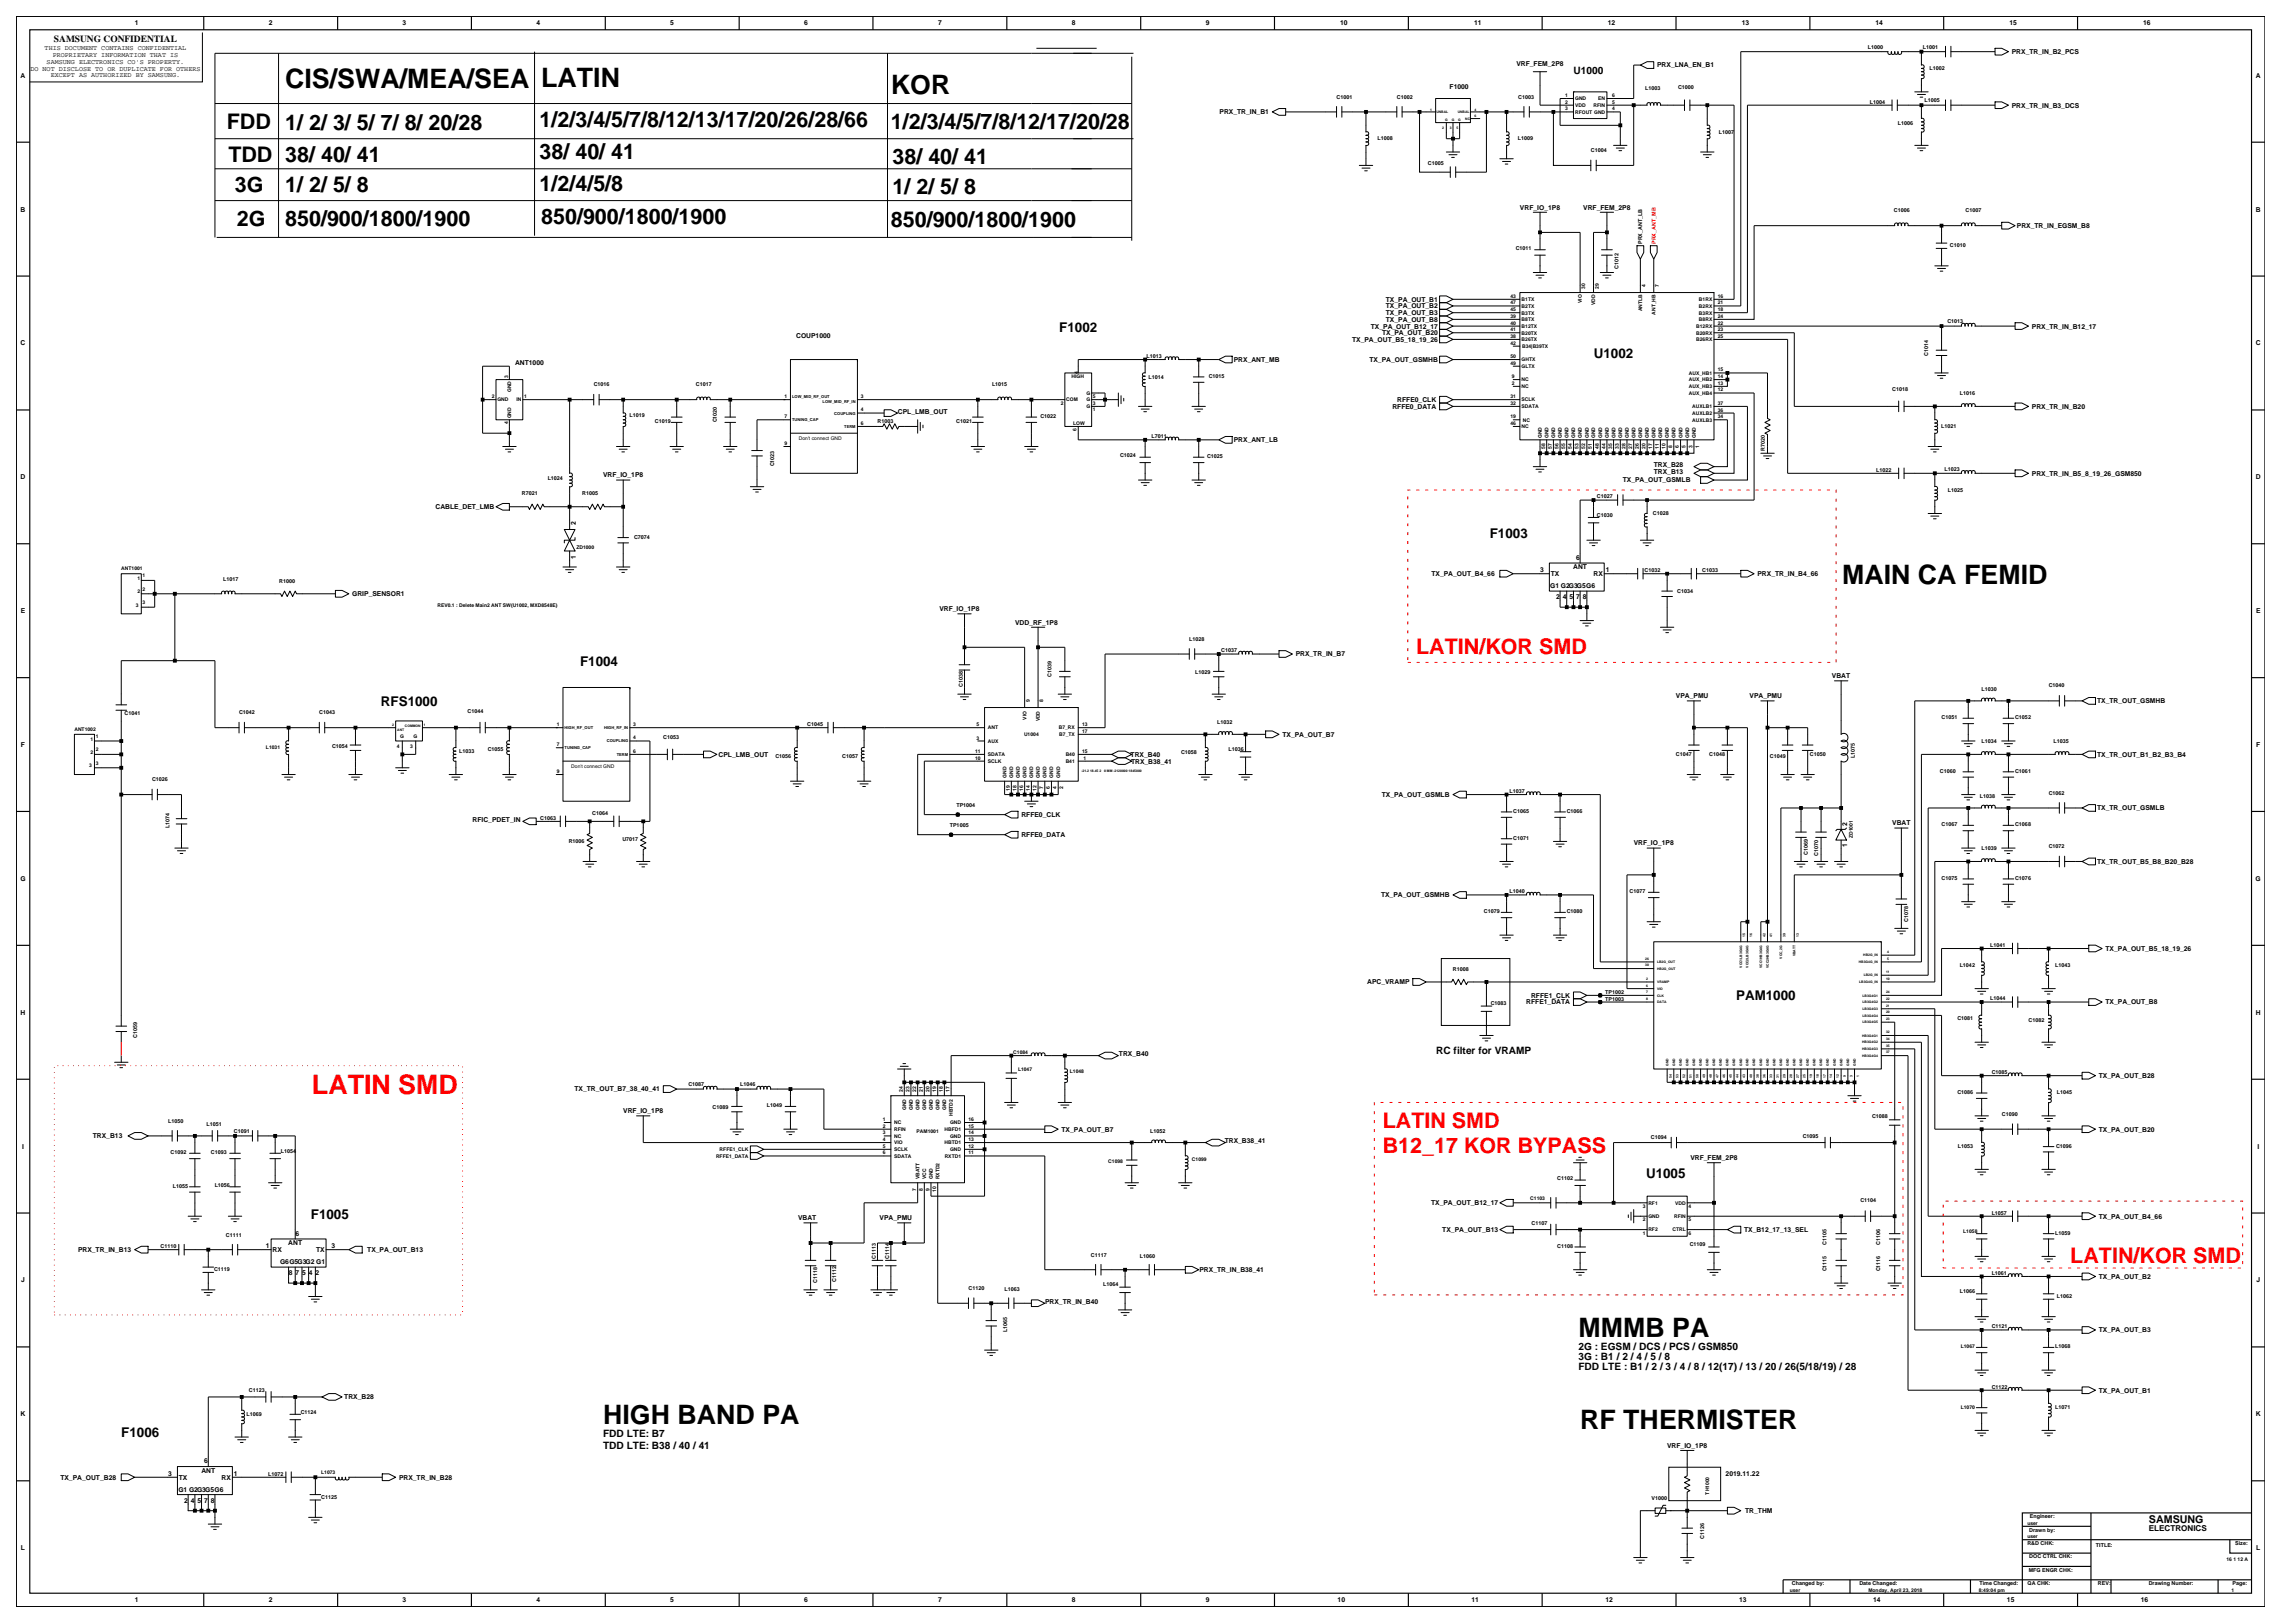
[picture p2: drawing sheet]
<svg xmlns="http://www.w3.org/2000/svg" width="420mm" height="297mm" viewBox="0 0 420 297" stroke-linecap="round" stroke-linejoin="round" font-family="sans-serif">
<defs><g id="words">
<g font-size="4.9">
<text x="52.2" y="16.2">CIS/SWA/MEA/SEA</text>
<text x="99" y="15.9">LATIN</text>
<text x="163" y="17.1">KOR</text>
<text x="337.1" y="106.9">MAIN CA FEMID</text>
<text x="288.9" y="244.6">MMMB PA</text>
<text x="110.4" y="260.5">HIGH BAND PA</text>
<text x="289.2" y="261.4">RF THERMISTER</text>
</g>
<text font-size="4.9" fill="#f00" x="57.1" y="200.2">LATIN SMD</text>
<g font-size="3.9">
<text x="41.5" y="23.5">FDD</text>
<text x="52.2" y="23.8">1/ 2/ 3/ 5/ 7/ 8/ 20/28</text>
<text x="98.7" y="23.2">1/2/3/4/5/7/8/12/13/17/20/26/28/66</text>
<text x="163" y="23.5">1/2/3/4/5/7/8/12/17/20/28</text>
<text x="41.8" y="29.7">TDD</text>
<text x="52.2" y="29.7">38/ 40/ 41</text>
<text x="98.7" y="29.1">38/ 40/ 41</text>
<text x="163.3" y="30">38/ 40/ 41</text>
<text x="43" y="35.2">3G</text>
<text x="52.2" y="35.2">1/ 2/ 5/ 8</text>
<text x="98.7" y="34.9">1/2/4/5/8</text>
<text x="163.3" y="35.5">1/ 2/ 5/ 8</text>
<text x="43.3" y="41.3">2G</text>
<text x="52.2" y="41.3">850/900/1800/1900</text>
<text x="99" y="41">850/900/1800/1900</text>
<text x="163" y="41.6">850/900/1800/1900</text>
</g>
<g font-size="3.9" fill="#f00">
<text x="259.2" y="119.7">LATIN/KOR SMD</text>
<text x="253" y="206.3">LATIN SMD</text>
<text x="253" y="210.9">B12_17 KOR BYPASS</text>
<text x="378.9" y="231.1">LATIN/KOR SMD</text>
</g>
<g font-size="2.5">
<text x="193.9" y="60.8">F1002</text>
<text x="291.7" y="65.4">U1002</text>
<text x="272.6" y="98.5">F1003</text>
<text x="106.2" y="121.8">F1004</text>
<text x="69.7" y="129.2">RFS1000</text>
<text x="317.7" y="183">PAM1000</text>
<text x="301.2" y="215.5">U1005</text>
<text x="56.9" y="223.1">F1005</text>
<text x="22.2" y="262.9">F1006</text>
</g>
<text font-size="2" x="393.3" y="278.8">SAMSUNG</text>
<g font-size="1.9">
<text x="288" y="13.5">U1000</text>
<text x="262.8" y="192.8">RC filter for VRAMP</text>
<text x="288.9" y="250.7">FDD LTE : B1 / 2 / 3 / 4 / 8 / 12(17) / 13 / 20 / 26(5/18/19) / 28</text>
<text x="288.9" y="247.1">2G : EGSM / DCS / PCS / GSM850</text>
<text x="288.9" y="248.9">3G : B1 / 2 / 4 / 5 / 8</text>
<text x="110.4" y="263">FDD LTE: B7</text>
<text x="110.4" y="265.1">TDD LTE: B38 / 40 / 41</text>
</g>
<text font-size="1.7" x="9.9" y="7.7">SAMSUNG CONFIDENTIAL</text>
<text font-size="1.5" x="393.3" y="280.1">ELECTRONICS</text>
<g font-size="1.2">
<text x="24.7" y="4.7">1</text>
<text x="49.2" y="4.7">2</text>
<text x="73.7" y="4.7">3</text>
<text x="98.2" y="4.7">4</text>
<text x="122.7" y="4.7">5</text>
<text x="147.2" y="4.7">6</text>
<text x="171.7" y="4.7">7</text>
<text x="196.2" y="4.7">8</text>
<text x="220.7" y="4.7">9</text>
<text x="245.3" y="4.7">10</text>
<text x="269.8" y="4.7">11</text>
<text x="294.3" y="4.7">12</text>
<text x="318.7" y="4.7">13</text>
<text x="343.2" y="4.7">14</text>
<text x="367.7" y="4.7">15</text>
<text x="392.2" y="4.7">16</text>
<text x="8.2" y="9.2">THIS DOCUMENT CONTAINS CONFIDENTIAL</text>
<text x="8.5" y="11.7">SAMSUNG ELECTRONICS CO'S PROPERTY.</text>
<text x="9.6" y="10.5">PROPRIETARY INFORMATION THAT IS</text>
<text x="368.2" y="9.9">PRX_TR_IN_B2_PCS</text>
<text x="3.8" y="14.2">A</text>
<text x="5.6" y="12.9">DO NOT DISCLOSE TO OR DUPLICATE FOR OTHERS</text>
<text x="9.3" y="14.1">EXCEPT AS AUTHORIZED BY SAMSUNG.</text>
<text x="265.3" y="16.3">F1000</text>
<text x="277.5" y="12.1">VRF_FEM_2P8</text>
<text x="303.3" y="12.3">PRX_LNA_EN_B1</text>
<text x="412.8" y="14.2">A</text>
<text x="223.2" y="20.9">PRX_TR_IN_B1</text>
<text x="368.2" y="19.7">PRX_TR_IN_B3_DCS</text>
<text x="3.8" y="38.7">B</text>
<text x="278.2" y="38.4">VRF_IO_1P8</text>
<text x="289.8" y="38.4">VRF_FEM_2P8</text>
<text x="369.1" y="41.7">PRX_TR_IN_EGSM_B8</text>
<text x="412.8" y="38.7">B</text>
<text x="253.6" y="58.9">TX_PA_OUT_B8</text>
<text x="253.6" y="55.2">TX_PA_OUT_B1</text>
<text x="253.6" y="57.7">TX_PA_OUT_B3</text>
<text x="253.6" y="56.4">TX_PA_OUT_B2</text>
<text x="3.8" y="63.2">C</text>
<text x="145.7" y="61.8">COUP1000</text>
<text x="247.4" y="62.5">TX_PA_OUT_B5_18_19_26</text>
<text x="250.9" y="60.1">TX_PA_OUT_B12_17</text>
<text x="252.9" y="61.3">TX_PA_OUT_B20</text>
<text x="371.8" y="60.1">PRX_TR_IN_B12_17</text>
<text x="412.8" y="63.2">C</text>
<text x="94.2" y="66.7">ANT1000</text>
<text x="225.8" y="66.2">PRX_ANT_MB</text>
<text x="250.6" y="66.2">TX_PA_OUT_GSMHB</text>
<text x="164.3" y="75.7">CPL_LMB_OUT</text>
<text x="254.8" y="74.8">RFFE0_DATA</text>
<text x="255.7" y="73.6">RFFE0_CLK</text>
<text x="371.8" y="74.8">PRX_TR_IN_B20</text>
<text x="225.8" y="80.9">PRX_ANT_LB</text>
<text x="3.8" y="87.7">D</text>
<text x="110.4" y="87.3">VRF_IO_1P8</text>
<text x="297" y="88.3">TX_PA_OUT_GSMLB</text>
<text x="302.6" y="85.5">TRX_B28</text>
<text x="302.6" y="86.7">TRX_B13</text>
<text x="371.8" y="87">PRX_TR_IN_B5_8_19_26_GSM850</text>
<text x="412.8" y="87.7">D</text>
<text x="79.7" y="93.2">CABLE_DET_LMB</text>
<text x="105.4" y="96.1" transform="rotate(-90 105.4 96.1)">2</text>
<text x="105.4" y="102.3" transform="rotate(-90 105.4 102.3)">1</text>
<text x="262" y="105.4">TX_PA_OUT_B4_66</text>
<text x="281.8" y="104.7">3</text>
<text x="283.7" y="107.7">G1 G2G3G5G6</text>
<text x="283.8" y="105.4">TX</text>
<text x="287.9" y="104.1">ANT</text>
<text x="288.4" y="102.4">6</text>
<text x="291.6" y="105.4">RX</text>
<text x="293.9" y="104.7">1</text>
<text x="321.6" y="105.4">PRX_TR_IN_B4_66</text>
<text x="3.8" y="112.2">E</text>
<text x="64.5" y="109.1">GRIP_SENSOR1</text>
<text x="171.9" y="111.8">VRF_IO_1P8</text>
<text x="284.8" y="109.6">2</text>
<text x="286" y="109.6">4</text>
<text x="287.2" y="109.6">5</text>
<text x="288.4" y="109.6">7 8</text>
<text x="412.9" y="112.2">E</text>
<text x="185.8" y="114.3">VDD_RF_1P8</text>
<text x="237.1" y="120.1">PRX_TR_IN_B7</text>
<text x="335.3" y="124.1">VBAT</text>
<text x="306.7" y="127.8">VPA_PMU</text>
<text x="320.2" y="127.8">VPA_PMU</text>
<text x="383.8" y="128.7">TX_TR_OUT_GSMHB</text>
<text x="3.8" y="136.7">F</text>
<text x="234.7" y="134.8">TX_PA_OUT_B7</text>
<text x="412.9" y="136.7">F</text>
<text x="131.5" y="138.5">CPL_LMB_OUT</text>
<text x="206.9" y="138.5">TRX_B40</text>
<text x="207" y="139.7">TRX_B38_41</text>
<text x="383.8" y="138.5">TX_TR_OUT_B1_B2_B3_B4</text>
<text x="186.9" y="149.5">RFFE0_CLK</text>
<text x="252.9" y="145.8">TX_PA_OUT_GSMLB</text>
<text x="383.8" y="148.3">TX_TR_OUT_GSMLB</text>
<text x="86.5" y="150.4">RFIC_PDET_IN</text>
<text x="186.9" y="153.2">RFFE0_DATA</text>
<text x="299" y="154.7">VRF_IO_1P8</text>
<text x="338.1" y="154.9" transform="rotate(-90 338.1 154.9)">1</text>
<text x="338.1" y="151.2" transform="rotate(-90 338.1 151.2)">2</text>
<text x="346.3" y="151">VBAT</text>
<text x="3.7" y="161.2">G</text>
<text x="383.8" y="158.1">TX_TR_OUT_B5_B8_B20_B28</text>
<text x="412.8" y="161.2">G</text>
<text x="252.7" y="164.2">TX_PA_OUT_GSMHB</text>
<text x="385.3" y="174">TX_PA_OUT_B5_18_19_26</text>
<text x="3.8" y="185.7">H</text>
<text x="250.2" y="180.1">APC_VRAMP</text>
<text x="279.3" y="183.8">RFFE1_DATA</text>
<text x="280.2" y="182.6">RFFE1_CLK</text>
<text x="385.3" y="183.8">TX_PA_OUT_B8</text>
<text x="412.8" y="185.7">H</text>
<text x="204.8" y="193.3">TRX_B40</text>
<text x="384.1" y="197.3">TX_PA_OUT_B28</text>
<text x="105.1" y="199.7">TX_TR_OUT_B7_38_40_41</text>
<text x="114.1" y="203.7">VRF_IO_1P8</text>
<text x="17" y="208.3">TRX_B13</text>
<text x="194.3" y="207.1">TX_PA_OUT_B7</text>
<text x="224.1" y="209.2">TRX_B38_41</text>
<text x="384.1" y="207.1">TX_PA_OUT_B20</text>
<text x="4" y="210.2">I</text>
<text x="309.3" y="212.3">VRF_FEM_2P8</text>
<text x="413.1" y="210.2">I</text>
<text x="261.9" y="220.5">TX_PA_OUT_B12_17</text>
<text x="52.8" y="227.8">ANT</text>
<text x="54.1" y="226.1">6</text>
<text x="146" y="223.3">VBAT</text>
<text x="161" y="223.3">VPA_PMU</text>
<text x="264" y="225.4">TX_PA_OUT_B13</text>
<text x="319.2" y="225.4">TX_B12_17_13_SEL</text>
<text x="384.1" y="223">TX_PA_OUT_B4_66</text>
<text x="14.3" y="229.1">PRX_TR_IN_B13</text>
<text x="48.6" y="228.4">1</text>
<text x="49.9" y="229.1">RX</text>
<text x="51.2" y="231.4">G6G5G3G2 G1</text>
<text x="52.9" y="233.3">8</text>
<text x="54.1" y="233.3">7</text>
<text x="55.3" y="233.3">5</text>
<text x="56.5" y="233.3">4</text>
<text x="57.8" y="233.3">2</text>
<text x="57.8" y="229.1">TX</text>
<text x="60.7" y="228.4">3</text>
<text x="67.2" y="229.1">TX_PA_OUT_B13</text>
<text x="219.5" y="232.8">PRX_TR_IN_B38_41</text>
<text x="3.9" y="234.7">J</text>
<text x="191.3" y="238.6">PRX_TR_IN_B40</text>
<text x="384.1" y="234">TX_PA_OUT_B2</text>
<text x="412.9" y="234.7">J</text>
<text x="384.1" y="243.8">TX_PA_OUT_B3</text>
<text x="63" y="256.1">TRX_B28</text>
<text x="384.1" y="254.8">TX_PA_OUT_B1</text>
<text x="3.8" y="259.2">K</text>
<text x="412.8" y="259.2">K</text>
<text x="36.8" y="269.5">ANT</text>
<text x="37.4" y="267.8">6</text>
<text x="305.1" y="264.9">VRF_IO_1P8</text>
<text x="11" y="270.8">TX_PA_OUT_B28</text>
<text x="30.8" y="270.1">3</text>
<text x="32.6" y="273">G1 G2G3G5G6</text>
<text x="32.7" y="270.8">TX</text>
<text x="33.7" y="275">2</text>
<text x="34.9" y="275">4</text>
<text x="36.2" y="275">5</text>
<text x="37.4" y="275">7 8</text>
<text x="40.6" y="270.8">RX</text>
<text x="42.8" y="270.1">1</text>
<text x="73" y="270.8">PRX_TR_IN_B28</text>
<text x="315.8" y="270">2019.11.22</text>
<text x="319.4" y="276.9">TR_THM</text>
<text x="3.8" y="283.7">L</text>
<text x="412.9" y="283.7">L</text>
<text x="24.7" y="293.2">1</text>
<text x="49.2" y="293.2">2</text>
<text x="73.7" y="293.2">3</text>
<text x="98.2" y="293.2">4</text>
<text x="122.7" y="293.2">5</text>
<text x="147.2" y="293.2">6</text>
<text x="171.7" y="293.2">7</text>
<text x="196.2" y="293.2">8</text>
<text x="220.7" y="293.2">9</text>
<text x="244.8" y="293.2">10</text>
<text x="269.3" y="293.2">11</text>
<text x="293.8" y="293.2">12</text>
<text x="318.3" y="293.2">13</text>
<text x="342.8" y="293.2">14</text>
<text x="367.3" y="293.2">15</text>
<text x="391.8" y="293.2">16</text>
</g>
<g font-size="1">
<text x="341.8" y="8.9">L1000</text>
<text x="351.9" y="8.9">L1001</text>
<text x="301.1" y="16.5">L1003</text>
<text x="307.1" y="16.3">C1000</text>
<text x="353.1" y="12.8">L1002</text>
<text x="244.6" y="18">C1001</text>
<text x="255.6" y="18">C1002</text>
<text x="277.8" y="18">C1003</text>
<text x="342.2" y="19">L1004</text>
<text x="347.3" y="22.9">L1006</text>
<text x="352.2" y="18.7">L1005</text>
<text x="252.1" y="25.7">L1008</text>
<text x="277.8" y="25.7">L1009</text>
<text x="291.1" y="27.8">C1004</text>
<text x="314.5" y="24.4">L1007</text>
<text x="261.3" y="30.3">C1005</text>
<text x="346.6" y="38.8">C1006</text>
<text x="359.7" y="38.8">C1007</text>
<text x="277.4" y="45.7">C1011</text>
<text x="300.6" y="44.7" transform="rotate(-90 300.6 44.7)">PRX_ANT_LB</text>
<text x="356.8" y="45.3">C1010</text>
<text x="296.2" y="49.2" transform="rotate(-90 296.2 49.2)">C1012</text>
<text x="356.4" y="59.1">C1013</text>
<text x="209.8" y="65.5">L1013</text>
<text x="352.9" y="65.1" transform="rotate(-90 352.9 65.1)">C1014</text>
<text x="108.7" y="70.7">C1016</text>
<text x="127.4" y="70.7">C1017</text>
<text x="181.5" y="70.7">L1015</text>
<text x="210.2" y="69.4">L1014</text>
<text x="221.2" y="69.2">C1015</text>
<text x="346.3" y="71.6">C1018</text>
<text x="115.2" y="76.3">L1019</text>
<text x="119.9" y="77.4">C1019</text>
<text x="131.2" y="77.3" transform="rotate(-90 131.2 77.3)">C1020</text>
<text x="160.6" y="77.4">R1003</text>
<text x="175" y="77.4">C1021</text>
<text x="190.4" y="76.4">C1022</text>
<text x="358.7" y="72.2">L1016</text>
<text x="205" y="83.6">C1024</text>
<text x="210.8" y="80.2">L7011</text>
<text x="220.9" y="83.9">C1025</text>
<text x="323" y="82.5" transform="rotate(-90 323 82.5)">R7020</text>
<text x="355.3" y="78.3">L1021</text>
<text x="100.2" y="87.8">L1024</text>
<text x="141.7" y="85.4" transform="rotate(-90 141.7 85.4)">C1023</text>
<text x="343.3" y="86.3">L1022</text>
<text x="355.9" y="86.1">L1023</text>
<text x="356.5" y="90">L1025</text>
<text x="95.5" y="90.6">R7021</text>
<text x="106.5" y="90.6">R1005</text>
<text x="292.2" y="94.6">C1030</text>
<text x="292.2" y="91.2">C1027</text>
<text x="302.5" y="94.3">C1028</text>
<text x="116" y="98.5">C7074</text>
<text x="40.8" y="106.3">L1017</text>
<text x="51.1" y="106.7">R1000</text>
<text x="301" y="104.7">C1032</text>
<text x="311.5" y="104.7">C1033</text>
<text x="306.9" y="108.4">C1034</text>
<text x="217.6" y="117.2">L1028</text>
<text x="223.5" y="119.4">C1037</text>
<text x="176.2" y="125.6" transform="rotate(-90 176.2 125.6)">C1038</text>
<text x="192.4" y="123.8" transform="rotate(-90 192.4 123.8)">C1039</text>
<text x="218.7" y="123.3">L1029</text>
<text x="374.9" y="125.8">C1040</text>
<text x="22.8" y="130.8">C1041</text>
<text x="43.7" y="130.7">C1042</text>
<text x="58.4" y="130.7">C1043</text>
<text x="85.5" y="130.5">C1044</text>
<text x="355.3" y="131.6">C1051</text>
<text x="362.6" y="126.4">L1030</text>
<text x="368.8" y="131.6">C1052</text>
<text x="60.8" y="136.8">C1054</text>
<text x="84" y="137.7">L1033</text>
<text x="89.3" y="137.4">C1055</text>
<text x="121.4" y="135.3">C1053</text>
<text x="147.7" y="132.8">C1045</text>
<text x="222.7" y="132.5">L1032</text>
<text x="224.8" y="137.4">L1036</text>
<text x="362.6" y="135.9">L1034</text>
<text x="375.8" y="135.9">L1035</text>
<text x="27.8" y="142.9">C1026</text>
<text x="141.9" y="138.7">C1056</text>
<text x="154.1" y="138.7">C1057</text>
<text x="216.1" y="138">C1058</text>
<text x="306.7" y="138.4">C1047</text>
<text x="312.8" y="138.4">C1048</text>
<text x="323.9" y="138.7">C1049</text>
<text x="331.2" y="138.4">C1050</text>
<text x="339.4" y="138.7" transform="rotate(-90 339.4 138.7)">L1075</text>
<text x="355" y="141.4">C1060</text>
<text x="368.8" y="141.4">C1061</text>
<text x="98.9" y="150">C1063</text>
<text x="108.4" y="149.1">C1064</text>
<text x="175" y="147.7">TP1004</text>
<text x="276.3" y="145.1">L1037</text>
<text x="276.9" y="148.8">C1065</text>
<text x="286.7" y="148.8">C1066</text>
<text x="362.3" y="146">L1038</text>
<text x="374.9" y="145.4">C1062</text>
<text x="31" y="151.5" transform="rotate(-90 31 151.5)">L1074</text>
<text x="104.1" y="154.3">R1006</text>
<text x="113.9" y="154">U7017</text>
<text x="173.8" y="151.4">TP1005</text>
<text x="276.9" y="153.7">C1071</text>
<text x="355.3" y="151.2">C1067</text>
<text x="362.6" y="155.5">L1039</text>
<text x="368.8" y="151.2">C1068</text>
<text x="374.9" y="155.2">C1072</text>
<text x="330.8" y="156.4" transform="rotate(-90 330.8 156.4)">C1069</text>
<text x="332.7" y="156.6" transform="rotate(-90 332.7 156.6)">C1070</text>
<text x="355.3" y="161">C1075</text>
<text x="368.8" y="161">C1076</text>
<text x="271.6" y="167.1">C1079</text>
<text x="276.3" y="163.5">L1040</text>
<text x="286.7" y="167.1">C1080</text>
<text x="298.2" y="163.5">C1077</text>
<text x="349.2" y="168.7" transform="rotate(-90 349.2 168.7)">C1078</text>
<text x="364.2" y="173.2">L1041</text>
<text x="265.9" y="177.7">R1008</text>
<text x="358.6" y="176.9">L1042</text>
<text x="376.1" y="176.9">L1043</text>
<text x="272.8" y="184">C1083</text>
<text x="293.8" y="181.9">TP1002</text>
<text x="293.8" y="183.1">TP1003</text>
<text x="364.2" y="183.1">L1044</text>
<text x="25.1" y="190" transform="rotate(-90 25.1 190)">C1059</text>
<text x="358.2" y="186.7">C1081</text>
<text x="371.2" y="187">C1082</text>
<text x="364.5" y="196.5">C1085</text>
<text x="126" y="198.7">C1087</text>
<text x="130.4" y="203">C1089</text>
<text x="135.5" y="198.7">L1046</text>
<text x="140.3" y="202.7">L1049</text>
<text x="358.2" y="200.2">C1086</text>
<text x="376.4" y="200.2">L1045</text>
<text x="30.8" y="205.4">L1050</text>
<text x="37.8" y="206">L1051</text>
<text x="42.8" y="207.3">C1091</text>
<text x="210.5" y="207.2">L1052</text>
<text x="302.1" y="208.5">C1094</text>
<text x="329.9" y="208.2">C1095</text>
<text x="342.6" y="204.7">C1088</text>
<text x="358.3" y="210">L1053</text>
<text x="366.4" y="204.2">C1090</text>
<text x="376.3" y="210">C1096</text>
<text x="31.2" y="211.2">C1092</text>
<text x="38.6" y="211.2">C1093</text>
<text x="51.4" y="211">L1054</text>
<text x="285" y="215.9">C1102</text>
<text x="31.6" y="217.3">L1055</text>
<text x="39.3" y="217.1">L1056</text>
<text x="340.5" y="219.9">C1104</text>
<text x="41.3" y="226.3">C1111</text>
<text x="280.3" y="224.2">C1107</text>
<text x="334.3" y="227.8" transform="rotate(-90 334.3 227.8)">C1105</text>
<text x="344.1" y="227.8" transform="rotate(-90 344.1 227.8)">C1106</text>
<text x="364.5" y="222.2">L1057</text>
<text x="376.1" y="225.9">L1059</text>
<text x="29.4" y="228.4">C1110</text>
<text x="39.2" y="232.7">C1119</text>
<text x="160.3" y="230.4" transform="rotate(-90 160.3 230.4)">C1113</text>
<text x="162.7" y="230.4" transform="rotate(-90 162.7 230.4)">C1114</text>
<text x="199.6" y="230">C1117</text>
<text x="208.6" y="230.2">L1060</text>
<text x="285" y="228.4">C1108</text>
<text x="309.2" y="228.1">C1109</text>
<text x="334.3" y="232.7" transform="rotate(-90 334.3 232.7)">C1115</text>
<text x="344.1" y="232.7" transform="rotate(-90 344.1 232.7)">C1116</text>
<text x="364.5" y="233.3">L1061</text>
<text x="149.6" y="234.8" transform="rotate(-90 149.6 234.8)">C1118</text>
<text x="153" y="234.6" transform="rotate(-90 153 234.6)">C1112</text>
<text x="177.2" y="236">C1120</text>
<text x="183.9" y="236.3">L1063</text>
<text x="201.9" y="235.4">L1064</text>
<text x="358.7" y="236.6">L1066</text>
<text x="376.4" y="237.6">L1062</text>
<text x="184.3" y="243.7" transform="rotate(-90 184.3 243.7)">L1065</text>
<text x="364.5" y="243.1">C1121</text>
<text x="376.1" y="246.7">L1068</text>
<text x="45.5" y="254.7">C1123</text>
<text x="364.5" y="254.1">C1122</text>
<text x="376.1" y="257.8">L1071</text>
<text x="45.1" y="259.1">L1069</text>
<text x="55" y="258.7">C1124</text>
<text x="49.1" y="270">L1072</text>
<text x="58.8" y="274.3">C1125</text>
<text x="302.2" y="274.5">V1000</text>
<text x="311.9" y="281.6" transform="rotate(-90 311.9 281.6)">C1126</text>
<text x="371.4" y="280.2">Drawn by:</text>
<text x="371.5" y="277.8">Engineer:</text>
<text x="371" y="282.7">R&amp;D CHK:</text>
<text x="371.3" y="287.6">MFG ENGR CHK:</text>
<text x="371.4" y="285.2">DOC CTRL CHK:</text>
<text x="383.6" y="283">TITLE:</text>
<text x="409.1" y="282.7">Size:</text>
<text x="327.9" y="290.1">Changed by:</text>
<text x="340.3" y="290.1">Date Changed:</text>
<text x="362.2" y="290.1">Time Changed:</text>
<text x="371.1" y="290.1">QA CHK:</text>
<text x="383.9" y="290.1">REV:</text>
<text x="393.2" y="290.1">Drawing Number:</text>
<text x="408.6" y="290.1">Page:</text>
</g>
<text font-size="1" fill="#f00" x="303" y="44.7" transform="rotate(-90 303 44.7)">PRX_ANT_MB</text>
<g font-size=".9">
<text x="286.5" y="17.7">1</text>
<text x="295" y="17.7">6</text>
<text x="286.5" y="19">2</text>
<text x="286.5" y="20.2">3</text>
<text x="288.3" y="18.4">GND</text>
<text x="288.3" y="19.6">VDD</text>
<text x="288.3" y="20.8">RFOUT GND</text>
<text x="291.6" y="19.6">RFIN</text>
<text x="292.5" y="18.4">EN</text>
<text x="295" y="20.2">4</text>
<text x="295" y="19">5</text>
<text x="290.1" y="52.8" transform="rotate(-90 290.1 52.8)">30</text>
<text x="292.6" y="52.8" transform="rotate(-90 292.6 52.8)">29</text>
<text x="301.1" y="52.6" transform="rotate(-90 301.1 52.6)">4</text>
<text x="303.6" y="52.6" transform="rotate(-90 303.6 52.6)">7</text>
<text x="276.4" y="54.5">43</text>
<text x="276.4" y="56.9">45</text>
<text x="276.4" y="55.7">47</text>
<text x="276.4" y="58.2">39</text>
<text x="276.4" y="59.4">40</text>
<text x="278.5" y="55.1">B1TX</text>
<text x="278.5" y="57.6">B3TX</text>
<text x="278.5" y="56.3">B2TX</text>
<text x="278.5" y="58.8">B8TX</text>
<text x="289.5" y="55.4" transform="rotate(-90 289.5 55.4)">VIO</text>
<text x="292" y="55.8" transform="rotate(-90 292 55.8)">VDD</text>
<text x="300.5" y="57" transform="rotate(-90 300.5 57)">ANTLB</text>
<text x="303" y="57.6" transform="rotate(-90 303 57.6)">ANT_HB</text>
<text x="310.9" y="56.3">B2RX</text>
<text x="310.9" y="58.8">B8RX</text>
<text x="310.9" y="55.1">B1RX</text>
<text x="310.9" y="57.6">B3RX</text>
<text x="314.4" y="55.7">21</text>
<text x="314.4" y="59.4">22</text>
<text x="314.4" y="58.2">24</text>
<text x="314.4" y="54.5">16</text>
<text x="314.4" y="56.9">18</text>
<text x="276.4" y="65.5">50</text>
<text x="276.4" y="61.8">38</text>
<text x="276.4" y="60.6">41</text>
<text x="276.4" y="63.1">42</text>
<text x="278.5" y="62.4">B26TX</text>
<text x="278.5" y="60">B12TX</text>
<text x="278.5" y="61.2">B20TX</text>
<text x="278.6" y="63.7">B34|B39TX</text>
<text x="310.4" y="60">B12RX</text>
<text x="310.4" y="61.2">B20RX</text>
<text x="310.4" y="62.4">B26RX</text>
<text x="314.4" y="60.6">23</text>
<text x="314.4" y="61.8">25</text>
<text x="93" y="69.2" transform="rotate(-90 93 69.2)">3</text>
<text x="93.6" y="71.7" transform="rotate(-90 93.6 71.7)">GND</text>
<text x="196.1" y="69.2">HIGH</text>
<text x="197.3" y="68.5" transform="rotate(-90 197.3 68.5)">4</text>
<text x="276.4" y="66.7">49</text>
<text x="276.7" y="69.2">9</text>
<text x="276.7" y="70.4">2</text>
<text x="278.5" y="69.8">NC</text>
<text x="278.5" y="66.1">GHTX</text>
<text x="278.5" y="67.3">GLTX</text>
<text x="278.5" y="71">NC</text>
<text x="309.1" y="69.8">AUX_HB2</text>
<text x="309.1" y="68.6">AUX_HB1</text>
<text x="309.1" y="71">AUX_HB3</text>
<text x="314.4" y="69.2">14</text>
<text x="314.4" y="68">15</text>
<text x="314.4" y="71.6">12</text>
<text x="314.4" y="70.4">13</text>
<text x="90" y="72.9">2</text>
<text x="91" y="73.5">GND</text>
<text x="93" y="77.6" transform="rotate(-90 93 77.6)">4</text>
<text x="93.6" y="76.6" transform="rotate(-90 93.6 76.6)">GND</text>
<text x="94.5" y="73.5">IN</text>
<text x="95.9" y="72.9">1</text>
<text x="143.5" y="72.8">1</text>
<text x="143.5" y="76.5">7</text>
<text x="157.5" y="77.7">6</text>
<text x="157.5" y="75.3">4</text>
<text x="157.5" y="72.8">3</text>
<text x="194.1" y="74">2</text>
<text x="195.1" y="73.5">COM</text>
<text x="196.4" y="77.7">LOW</text>
<text x="198.8" y="74.7">G</text>
<text x="198.8" y="73.5">G</text>
<text x="198.8" y="72.2">G</text>
<text x="200" y="75.3">1</text>
<text x="200" y="74">3</text>
<text x="200" y="72.8">5</text>
<text x="276.4" y="77.7">46</text>
<text x="276.4" y="72.9">31</text>
<text x="276.4" y="74.1">32</text>
<text x="276.4" y="76.5">19</text>
<text x="278.5" y="73.5">SCLK</text>
<text x="278.5" y="74.7">SDATA</text>
<text x="278.7" y="77.1">NC</text>
<text x="309.1" y="72.2">AUX_HB4</text>
<text x="309.7" y="75.9">AUXLB2</text>
<text x="309.7" y="74.7">AUXLB1</text>
<text x="309.7" y="77.1">AUXLB3</text>
<text x="314.4" y="75.3">36</text>
<text x="314.4" y="74.1">37</text>
<text x="314.4" y="76.5">34</text>
<text x="143.5" y="81.4">9</text>
<text x="146.2" y="80.5">Don't connect GND</text>
<text x="197" y="79" transform="rotate(-90 197 79)">6</text>
<text x="278.5" y="78.4">NC</text>
<text x="282.2" y="80.2" transform="rotate(-90 282.2 80.2)">GND</text>
<text x="282.8" y="82.2" transform="rotate(-90 282.8 82.2)">58</text>
<text x="283.4" y="80.2" transform="rotate(-90 283.4 80.2)">GND</text>
<text x="284" y="82.2" transform="rotate(-90 284 82.2)">57</text>
<text x="284.6" y="80.2" transform="rotate(-90 284.6 80.2)">GND</text>
<text x="285.2" y="82.2" transform="rotate(-90 285.2 82.2)">56</text>
<text x="285.8" y="80.2" transform="rotate(-90 285.8 80.2)">GND</text>
<text x="286.5" y="82.2" transform="rotate(-90 286.5 82.2)">55</text>
<text x="287" y="80.2" transform="rotate(-90 287 80.2)">GND</text>
<text x="287.7" y="82.2" transform="rotate(-90 287.7 82.2)">54</text>
<text x="288.3" y="80.2" transform="rotate(-90 288.3 80.2)">GND</text>
<text x="288.9" y="82.2" transform="rotate(-90 288.9 82.2)">53</text>
<text x="289.5" y="80.2" transform="rotate(-90 289.5 80.2)">GND</text>
<text x="290.1" y="82.2" transform="rotate(-90 290.1 82.2)">52</text>
<text x="290.7" y="80.2" transform="rotate(-90 290.7 80.2)">GND</text>
<text x="291.3" y="82.2" transform="rotate(-90 291.3 82.2)">51</text>
<text x="292" y="80.2" transform="rotate(-90 292 80.2)">GND</text>
<text x="292.6" y="82.2" transform="rotate(-90 292.6 82.2)">48</text>
<text x="293.2" y="80.2" transform="rotate(-90 293.2 80.2)">GND</text>
<text x="293.8" y="82.2" transform="rotate(-90 293.8 82.2)">44</text>
<text x="294.4" y="80.2" transform="rotate(-90 294.4 80.2)">GND</text>
<text x="295" y="82.2" transform="rotate(-90 295 82.2)">35</text>
<text x="295.6" y="80.2" transform="rotate(-90 295.6 80.2)">GND</text>
<text x="296.2" y="82.2" transform="rotate(-90 296.2 82.2)">33</text>
<text x="296.9" y="80.2" transform="rotate(-90 296.9 80.2)">GND</text>
<text x="297.5" y="82.2" transform="rotate(-90 297.5 82.2)">28</text>
<text x="298.1" y="80.2" transform="rotate(-90 298.1 80.2)">GND</text>
<text x="298.7" y="82.2" transform="rotate(-90 298.7 82.2)">27</text>
<text x="299.3" y="80.2" transform="rotate(-90 299.3 80.2)">GND</text>
<text x="299.9" y="82.2" transform="rotate(-90 299.9 82.2)">26</text>
<text x="300.5" y="80.2" transform="rotate(-90 300.5 80.2)">GND</text>
<text x="301.1" y="82.2" transform="rotate(-90 301.1 82.2)">20</text>
<text x="301.8" y="80.2" transform="rotate(-90 301.8 80.2)">GND</text>
<text x="302.4" y="82.2" transform="rotate(-90 302.4 82.2)">17</text>
<text x="303" y="80.2" transform="rotate(-90 303 80.2)">GND</text>
<text x="303.6" y="82.2" transform="rotate(-90 303.6 82.2)">11</text>
<text x="304.2" y="80.2" transform="rotate(-90 304.2 80.2)">GND</text>
<text x="304.8" y="82.2" transform="rotate(-90 304.8 82.2)">10</text>
<text x="305.4" y="80.2" transform="rotate(-90 305.4 80.2)">GND</text>
<text x="306" y="82" transform="rotate(-90 306 82)">8</text>
<text x="306.6" y="80.2" transform="rotate(-90 306.6 80.2)">GND</text>
<text x="307.3" y="82" transform="rotate(-90 307.3 82)">6</text>
<text x="307.9" y="80.2" transform="rotate(-90 307.9 80.2)">GND</text>
<text x="308.5" y="82" transform="rotate(-90 308.5 82)">5</text>
<text x="309.1" y="80.2" transform="rotate(-90 309.1 80.2)">GND</text>
<text x="309.7" y="82" transform="rotate(-90 309.7 82)">3</text>
<text x="310.3" y="80.2" transform="rotate(-90 310.3 80.2)">GND</text>
<text x="310.9" y="82" transform="rotate(-90 310.9 82)">1</text>
<text x="105.5" y="100.4">ZD1000</text>
<text x="22.2" y="104.4">ANT1001</text>
<text x="25.1" y="106.1">1</text>
<text x="26.1" y="105.6">1</text>
<text x="24.9" y="111">3</text>
<text x="25.1" y="108.6">2</text>
<text x="26.1" y="108.1">2</text>
<text x="26.1" y="110.5">3</text>
<text x="80.1" y="111.1">REV0.1 : Delete Main2 ANT SW(U1002, MXD8548E)</text>
<text x="187.8" y="131.7" transform="rotate(-90 187.8 131.7)">VIO</text>
<text x="188.5" y="128.5" transform="rotate(-90 188.5 128.5)">9</text>
<text x="190.9" y="128.5" transform="rotate(-90 190.9 128.5)">8</text>
<text x="13.6" y="133.8">ANT1002</text>
<text x="16.6" y="135.5">1</text>
<text x="16.6" y="138">2</text>
<text x="17.5" y="135">1</text>
<text x="17.5" y="137.5">2</text>
<text x="48.7" y="137.1">L1031</text>
<text x="72.6" y="136.8">4</text>
<text x="73.2" y="135">G</text>
<text x="75.1" y="136.8">3</text>
<text x="75.7" y="135">G</text>
<text x="101.9" y="132.8">1</text>
<text x="101.9" y="136.5">7</text>
<text x="115.9" y="132.8">3</text>
<text x="115.9" y="137.7">6</text>
<text x="115.9" y="135.3">4</text>
<text x="178.4" y="137.8">11</text>
<text x="178.7" y="132.9">5</text>
<text x="178.7" y="135.3">3</text>
<text x="180.8" y="133.5">ANT</text>
<text x="180.8" y="135.9">AUX</text>
<text x="187.4" y="134.7">U1004</text>
<text x="190.3" y="132" transform="rotate(-90 190.3 132)">VDD</text>
<text x="193.8" y="133.5">B7_RX</text>
<text x="193.9" y="134.7">B7_TX</text>
<text x="198" y="137.8">15</text>
<text x="198" y="134.1">17</text>
<text x="198" y="132.9">13</text>
<text x="16.3" y="140.4">3</text>
<text x="17.5" y="139.9">3</text>
<text x="101.9" y="141.4">9</text>
<text x="104.5" y="140.5">Don't connect GND</text>
<text x="178.4" y="139">10</text>
<text x="180.8" y="139.6">SCLK</text>
<text x="180.8" y="138.4">SDATA</text>
<text x="184.2" y="142.3" transform="rotate(-90 184.2 142.3)">GND</text>
<text x="185.4" y="142.3" transform="rotate(-90 185.4 142.3)">GND</text>
<text x="186.6" y="142.3" transform="rotate(-90 186.6 142.3)">GND</text>
<text x="187.8" y="142.3" transform="rotate(-90 187.8 142.3)">GND</text>
<text x="189.1" y="142.3" transform="rotate(-90 189.1 142.3)">GND</text>
<text x="190.3" y="142.3" transform="rotate(-90 190.3 142.3)">GND</text>
<text x="191.5" y="142.3" transform="rotate(-90 191.5 142.3)">GND</text>
<text x="192.8" y="142.3" transform="rotate(-90 192.8 142.3)">GND</text>
<text x="194" y="142.3" transform="rotate(-90 194 142.3)">GND</text>
<text x="195" y="138.4">B40</text>
<text x="195" y="139.6">B41</text>
<text x="198.3" y="139">1</text>
<text x="184.8" y="144.7" transform="rotate(-90 184.8 144.7)">19</text>
<text x="186" y="144.7" transform="rotate(-90 186 144.7)">18</text>
<text x="187.2" y="144.7" transform="rotate(-90 187.2 144.7)">16</text>
<text x="188.5" y="144.7" transform="rotate(-90 188.5 144.7)">14</text>
<text x="189.7" y="144.7" transform="rotate(-90 189.7 144.7)">12</text>
<text x="190.9" y="144.4" transform="rotate(-90 190.9 144.4)">7</text>
<text x="192.1" y="144.4" transform="rotate(-90 192.1 144.4)">6</text>
<text x="193.4" y="144.4" transform="rotate(-90 193.4 144.4)">4</text>
<text x="194.6" y="144.4" transform="rotate(-90 194.6 144.4)">2</text>
<text x="339.1" y="153.4" transform="rotate(-90 339.1 153.4)">ZD1001</text>
<text x="185.4" y="192.8">C1084</text>
<text x="186.3" y="196">L1047</text>
<text x="195.8" y="196.3">L1048</text>
<text x="165.2" y="199.8" transform="rotate(-90 165.2 199.8)">24</text>
<text x="165.8" y="203.2" transform="rotate(-90 165.8 203.2)">GND</text>
<text x="166.4" y="199.8" transform="rotate(-90 166.4 199.8)">23</text>
<text x="167" y="203.2" transform="rotate(-90 167 203.2)">GND</text>
<text x="167.7" y="199.8" transform="rotate(-90 167.7 199.8)">22</text>
<text x="168.3" y="203.2" transform="rotate(-90 168.3 203.2)">GND</text>
<text x="168.9" y="199.8" transform="rotate(-90 168.9 199.8)">21</text>
<text x="169.5" y="203.2" transform="rotate(-90 169.5 203.2)">GND</text>
<text x="170.1" y="199.8" transform="rotate(-90 170.1 199.8)">20</text>
<text x="170.7" y="203.2" transform="rotate(-90 170.7 203.2)">GND</text>
<text x="171.3" y="199.8" transform="rotate(-90 171.3 199.8)">19</text>
<text x="171.9" y="203.2" transform="rotate(-90 171.9 203.2)">GND</text>
<text x="172.6" y="199.8" transform="rotate(-90 172.6 199.8)">18</text>
<text x="173.2" y="203.2" transform="rotate(-90 173.2 203.2)">GND</text>
<text x="173.8" y="199.8" transform="rotate(-90 173.8 199.8)">17</text>
<text x="161.5" y="207.6">3</text>
<text x="161.5" y="208.8">4</text>
<text x="161.5" y="205.1">1</text>
<text x="161.5" y="206.4">2</text>
<text x="163.7" y="207">RFIN</text>
<text x="163.7" y="208.2">NC</text>
<text x="163.7" y="209.4">VIO</text>
<text x="163.7" y="205.7">NC</text>
<text x="167.7" y="207.3">PAM1001</text>
<text x="172.8" y="209.4">HBTD1</text>
<text x="172.8" y="207">HBFD1</text>
<text x="173.9" y="208.2">GND</text>
<text x="173.9" y="205.7">GND</text>
<text x="174.4" y="204.2" transform="rotate(-90 174.4 204.2)">HBTD2</text>
<text x="177.2" y="208.8">13</text>
<text x="177.2" y="207.6">14</text>
<text x="177.2" y="206.4">15</text>
<text x="177.2" y="205.1">16</text>
<text x="131" y="211.9">RFFE1_DATA</text>
<text x="131.7" y="210.6">RFFE1_CLK</text>
<text x="161.5" y="210">5</text>
<text x="161.5" y="211.2">6</text>
<text x="163.7" y="210.6">SCLK</text>
<text x="163.7" y="211.9">SDATA</text>
<text x="168.3" y="215.8" transform="rotate(-90 168.3 215.8)">VBATT</text>
<text x="169.5" y="215.8" transform="rotate(-90 169.5 215.8)">VCC</text>
<text x="170.7" y="215.8" transform="rotate(-90 170.7 215.8)">GND</text>
<text x="171.9" y="215.8" transform="rotate(-90 171.9 215.8)">RXTD2</text>
<text x="172.9" y="211.9">RXTD1</text>
<text x="173.9" y="210.6">GND</text>
<text x="177.2" y="210">12</text>
<text x="177.2" y="211.2">11</text>
<text x="202.8" y="212.8">C1098</text>
<text x="218.1" y="212.5">C1099</text>
<text x="167.7" y="217.9" transform="rotate(-90 167.7 217.9)">7</text>
<text x="168.9" y="217.9" transform="rotate(-90 168.9 217.9)">8</text>
<text x="170.1" y="217.9" transform="rotate(-90 170.1 217.9)">9</text>
<text x="171.3" y="218.2" transform="rotate(-90 171.3 218.2)">10</text>
<text x="280" y="219.5">C1103</text>
<text x="300.7" y="221">3</text>
<text x="301.7" y="220.4">RF1</text>
<text x="306.6" y="220.4">VDD</text>
<text x="309" y="221">4</text>
<text x="300.7" y="223.5">2</text>
<text x="300.7" y="225.9">1</text>
<text x="301.7" y="222.9">GND</text>
<text x="301.7" y="225.3">RF2</text>
<text x="306.1" y="225.3">CTRL</text>
<text x="306.4" y="222.9">RFIN</text>
<text x="309" y="225.9">6</text>
<text x="309" y="223.5">5</text>
<text x="359.3" y="225.6">L1058</text>
<text x="358.8" y="246.7">L1067</text>
<text x="358.8" y="257.8">L1070</text>
<text x="58.8" y="269.7">L1073</text>
<text x="312.8" y="273.5" transform="rotate(-90 312.8 273.5)">TH1000</text>
<text x="371" y="281.4">user</text>
<text x="371" y="279">user</text>
<text x="407.5" y="285.7">16 1 12 A</text>
<text x="327.5" y="291.2">user</text>
<text x="341.9" y="291.2">Monday, April 23, 2018</text>
<text x="362.1" y="291.2">8:49:04 pm</text>
<text x="408.4" y="291.2">1</text>
</g>
<g font-size=".7">
<text x="145" y="72.8">LOW_MID_RF_OUT</text>
<text x="145" y="77.1">TUNING_CAP</text>
<text x="150.5" y="73.7">LOW_MID_RF_IN</text>
<text x="152.7" y="75.8">COUPLING</text>
<text x="154.5" y="78.3">TERM</text>
<text x="103.3" y="133.4">HIGH_RF_OUT</text>
<text x="103.3" y="137.1">TUNING_CAP</text>
<text x="110.6" y="133.4">HIGH_RF_IN</text>
<text x="111.1" y="135.9">COUPLING</text>
<text x="112.9" y="138.3">TERM</text>
</g>
<g font-size=".6">
<text x="261.7" y="20.2">1</text>
<text x="262.9" y="20.7">UNBAL</text>
<text x="263.9" y="23.7">2</text>
<text x="264.4" y="22.2">G</text>
<text x="265.3" y="23.7">3</text>
<text x="265.7" y="22.2">G</text>
<text x="266.6" y="23.7">5</text>
<text x="266.8" y="20.7">UNBAL</text>
<text x="266.9" y="22.2">G</text>
<text x="268.2" y="21.9">NC</text>
<text x="269.8" y="21.4">6</text>
<text x="269.8" y="20.2">4</text>
<text x="71.8" y="132.8">2</text>
<text x="72.7" y="133.7">ANT</text>
<text x="74.1" y="133.1">COMMON</text>
<text x="77.6" y="132.8">1</text>
<text x="197.9" y="141.3">-21.2 18.45 2</text>
<text x="202.1" y="141.3">0 MM -2120000 1845000</text>
<text x="319.4" y="171.5" transform="rotate(-90 319.4 171.5)">15</text>
<text x="320.6" y="171.5" transform="rotate(-90 320.6 171.5)">16</text>
<text x="323.1" y="171.5" transform="rotate(-90 323.1 171.5)">42</text>
<text x="324.3" y="171.5" transform="rotate(-90 324.3 171.5)">41</text>
<text x="326.8" y="171.5" transform="rotate(-90 326.8 171.5)">39</text>
<text x="329.2" y="171.5" transform="rotate(-90 329.2 171.5)">13</text>
<text x="301.1" y="175.6">26</text>
<text x="301.1" y="176.8">30</text>
<text x="301.3" y="179.3">2</text>
<text x="303.3" y="176.2">LB2G_OUT</text>
<text x="303.3" y="177.5">HB2G_OUT</text>
<text x="303.3" y="179.9">VRAMP</text>
<text x="318.8" y="177.1" transform="rotate(-90 318.8 177.1)">VCC1LB3G4G</text>
<text x="320" y="177.1" transform="rotate(-90 320 177.1)">VCC2LB3G4G</text>
<text x="322.5" y="177.1" transform="rotate(-90 322.5 177.1)">VCC1HB3G4G</text>
<text x="323.7" y="177.1" transform="rotate(-90 323.7 177.1)">VCC2HB3G4G</text>
<text x="326.1" y="175.4" transform="rotate(-90 326.1 175.4)">VCC_2G</text>
<text x="328.6" y="175" transform="rotate(-90 328.6 175)">VBATT</text>
<text x="340.2" y="176.2">HB3G4G_IN</text>
<text x="340.2" y="179.9">LB3G4G_IN</text>
<text x="341" y="175">HB2G_IN</text>
<text x="341.1" y="178.7">LB2G_IN</text>
<text x="345.2" y="179.3">10</text>
<text x="345.2" y="178.1">11</text>
<text x="345.3" y="175.6">5</text>
<text x="345.3" y="174.4">4</text>
<text x="301.3" y="180.5">6</text>
<text x="301.3" y="181.7">7</text>
<text x="301.3" y="183">8</text>
<text x="303.3" y="181.1">VIO</text>
<text x="303.3" y="182.4">CLK</text>
<text x="303.3" y="183.6">DATA</text>
<text x="340.9" y="182.4">LB3G4G1</text>
<text x="340.9" y="184.8">LB3G4G3</text>
<text x="340.9" y="183.6">LB3G4G2</text>
<text x="345.2" y="181.7">24</text>
<text x="345.2" y="185.4">20</text>
<text x="345.2" y="184.2">21</text>
<text x="345.2" y="183">22</text>
<text x="340.8" y="189.7">HB3G4G1</text>
<text x="340.8" y="190.9">HB3G4G2</text>
<text x="340.9" y="186">LB3G4G4</text>
<text x="340.9" y="187.3">LB3G4G5</text>
<text x="345.2" y="189.1">32</text>
<text x="345.2" y="190.3">34</text>
<text x="345.2" y="191.6">35</text>
<text x="345.2" y="186.6">23</text>
<text x="305.3" y="195" transform="rotate(-90 305.3 195)">GND</text>
<text x="305.9" y="197.2" transform="rotate(-90 305.9 197.2)">54</text>
<text x="306.5" y="195" transform="rotate(-90 306.5 195)">GND</text>
<text x="307.2" y="197.2" transform="rotate(-90 307.2 197.2)">53</text>
<text x="307.8" y="195" transform="rotate(-90 307.8 195)">GND</text>
<text x="308.4" y="197.2" transform="rotate(-90 308.4 197.2)">52</text>
<text x="309" y="195" transform="rotate(-90 309 195)">GND</text>
<text x="309.6" y="197.2" transform="rotate(-90 309.6 197.2)">51</text>
<text x="310.2" y="195" transform="rotate(-90 310.2 195)">GND</text>
<text x="310.8" y="197.2" transform="rotate(-90 310.8 197.2)">50</text>
<text x="311.4" y="195" transform="rotate(-90 311.4 195)">GND</text>
<text x="312.1" y="197.2" transform="rotate(-90 312.1 197.2)">49</text>
<text x="312.7" y="195" transform="rotate(-90 312.7 195)">GND</text>
<text x="313.3" y="197.2" transform="rotate(-90 313.3 197.2)">48</text>
<text x="313.9" y="195" transform="rotate(-90 313.9 195)">GND</text>
<text x="314.5" y="197.2" transform="rotate(-90 314.5 197.2)">47</text>
<text x="315.1" y="195" transform="rotate(-90 315.1 195)">GND</text>
<text x="315.7" y="197.2" transform="rotate(-90 315.7 197.2)">46</text>
<text x="316.3" y="195" transform="rotate(-90 316.3 195)">GND</text>
<text x="316.9" y="197.2" transform="rotate(-90 316.9 197.2)">45</text>
<text x="317.6" y="195" transform="rotate(-90 317.6 195)">GND</text>
<text x="318.2" y="197.2" transform="rotate(-90 318.2 197.2)">44</text>
<text x="318.8" y="195" transform="rotate(-90 318.8 195)">GND</text>
<text x="319.4" y="197.2" transform="rotate(-90 319.4 197.2)">43</text>
<text x="320" y="195" transform="rotate(-90 320 195)">GND</text>
<text x="320.6" y="197.2" transform="rotate(-90 320.6 197.2)">40</text>
<text x="321.2" y="195" transform="rotate(-90 321.2 195)">GND</text>
<text x="321.8" y="197.2" transform="rotate(-90 321.8 197.2)">38</text>
<text x="322.5" y="195" transform="rotate(-90 322.5 195)">GND</text>
<text x="323.1" y="197.2" transform="rotate(-90 323.1 197.2)">36</text>
<text x="323.7" y="195" transform="rotate(-90 323.7 195)">GND</text>
<text x="324.3" y="197.2" transform="rotate(-90 324.3 197.2)">33</text>
<text x="324.9" y="195" transform="rotate(-90 324.9 195)">GND</text>
<text x="325.5" y="197.2" transform="rotate(-90 325.5 197.2)">31</text>
<text x="326.1" y="195" transform="rotate(-90 326.1 195)">GND</text>
<text x="326.8" y="197.2" transform="rotate(-90 326.8 197.2)">29</text>
<text x="327.4" y="195" transform="rotate(-90 327.4 195)">GND</text>
<text x="328" y="197.2" transform="rotate(-90 328 197.2)">28</text>
<text x="328.6" y="195" transform="rotate(-90 328.6 195)">GND</text>
<text x="329.2" y="197.2" transform="rotate(-90 329.2 197.2)">27</text>
<text x="329.8" y="195" transform="rotate(-90 329.8 195)">GND</text>
<text x="330.4" y="197.2" transform="rotate(-90 330.4 197.2)">25</text>
<text x="331" y="195" transform="rotate(-90 331 195)">GND</text>
<text x="331.7" y="197.2" transform="rotate(-90 331.7 197.2)">19</text>
<text x="332.3" y="195" transform="rotate(-90 332.3 195)">GND</text>
<text x="332.9" y="197.2" transform="rotate(-90 332.9 197.2)">18</text>
<text x="333.5" y="195" transform="rotate(-90 333.5 195)">GND</text>
<text x="334.1" y="197.2" transform="rotate(-90 334.1 197.2)">17</text>
<text x="334.7" y="195" transform="rotate(-90 334.7 195)">GND</text>
<text x="335.3" y="197.2" transform="rotate(-90 335.3 197.2)">14</text>
<text x="335.9" y="195" transform="rotate(-90 335.9 195)">GND</text>
<text x="336.5" y="197.2" transform="rotate(-90 336.5 197.2)">12</text>
<text x="337.2" y="195" transform="rotate(-90 337.2 195)">GND</text>
<text x="337.8" y="197" transform="rotate(-90 337.8 197)">9</text>
<text x="338.4" y="195" transform="rotate(-90 338.4 195)">GND</text>
<text x="339" y="197" transform="rotate(-90 339 197)">3</text>
<text x="339.6" y="195" transform="rotate(-90 339.6 195)">GND</text>
<text x="340.2" y="197" transform="rotate(-90 340.2 197)">1</text>
<text x="340.8" y="192.2">HB3G4G3</text>
<text x="340.8" y="193.4">HB3G4G4</text>
<text x="345.2" y="192.8">37</text>
</g>
</g></defs>
<!-- layer: MFD Layer /idea/tmp/Extended-Print.jd81.kim.sheet1.36.mfd -->
<g fill="none" stroke="#000" stroke-width=".18">
<path d="M37 5.9v9.1h-31.5M39.3 18.9h167.8M51 9.8v33.6M97.8 9.5v33.6M162.4 9.8v33.6M189.7 8.8h11M207.1 10.4v33.6M207.4 9.8h-168.1v33.6M244.6 19.5v1.9M245.6 19.5v1.9M255.6 19.5v1.9M256.6 19.5v1.9"/>
<path d="M262.7 18h6.4v4.4h-6.4zM278.9 19.5v1.9M279.9 19.5v1.9M280.6 13.1h2.5M281.8 13.1v6.1h6.2M288 16.8h6.1v4.9h-6.1zM288 18h-2.5v4.9h11M288 16.8h.1M294.1 19.2h7.3a.34 .34 0 0 1 .3-.4 .34 .34 0 0 1 .3 .4 .34 .34 0 0 1 .4-.4 .34 .34 0 0 1 .3 .4 .34 .34 0 0 1 .3-.4 .34 .34 0 0 1 .3 .4M299 19.2v11.1h-6.9M300.2 11.9l1.2-.6h1.2v1.2h-1.2zM300.2 11.9h-1.2v6.1h-4.9"/>
<path d="M308.3 19.2h-4.4a.34 .34 0 0 0-.3-.4 .34 .34 0 0 0-.3 .4M308.3 18.3v1.9M309.3 19.2h8v35.6h-3.6M309.3 18.3v1.9M312.4 19.2v3.7a.33 .33 0 0 1 .5 .3 .33 .33 0 0 1-.5 .3 .35 .35 0 0 1 .5 .3 .35 .35 0 0 1-.5 .3 .35 .35 0 0 1 .5 .3 .35 .35 0 0 1-.5 .4 .35 .35 0 0 1 .5 .3 .35 .35 0 0 1-.5 .3v2.4M346.1 9.4a.35 .35 0 0 1-.3 .6 .35 .35 0 0 1-.3-.5h-26.9v46.5h-4.9M346.3 19.2h-26.5v38h-6.1M346.3 18.3v1.9M347.2 19.2h8.8M347.2 18.3v1.9M348 9.5h8M348 9.4a.35 .35 0 0 1-.3 .6 .35 .35 0 0 1-.4-.5 .34 .34 0 0 1-.3 .4 .34 .34 0 0 1-.3-.4 .35 .35 0 0 1-.3 .5 .35 .35 0 0 1-.3-.5"/>
<path d="M350.4 16.8h2.5M350.9 17.3h1.5M351.4 17.8h.5M351.6 19.2v2.5a.35 .35 0 0 1 .5 .3 .35 .35 0 0 1-.5 .3M351.6 9.5v2.4a.35 .35 0 0 1 .5 .3 .35 .35 0 0 1-.5 .3 .33 .33 0 0 1 .5 .3 .33 .33 0 0 1-.5 .3 .35 .35 0 0 1 .5 .3 .35 .35 0 0 1-.5 .3 .35 .35 0 0 1 .5 .3 .35 .35 0 0 1-.5 .4v2.4M356 8.5v1.9M356 18.3v1.9M357 19.2h8.1M357 8.5v1.9M357 18.3v1.9M357 9.5h8.1M365.1 8.8h1.2l1.3 .7-1.3 .6h-1.2z"/>
<path d="M365.1 18.6h1.2l1.3 .6-1.3 .7h-1.2zM39.3 25.4h168.1M39.3 30.9h167.8M39.3 36.7h167.8M232.8 20.5l1.3-.6h1.2v1.2h-1.2zM235.3 20.5h9.3M245.6 20.5h10M248.8 30.3h2.4M249.3 30.8h1.4M249.7 31.3h.5M250 20.5v3.6a.35 .35 0 0 1 .5 .3 .35 .35 0 0 1-.5 .4 .35 .35 0 0 1 .5 .3 .35 .35 0 0 1-.5 .3 .33 .33 0 0 1 .5 .3 .33 .33 0 0 1-.5 .3 .35 .35 0 0 1 .5 .3 .35 .35 0 0 1-.5 .3v3.7M256.6 20.5h6.1"/>
<path d="M259.8 20.5v11h5.6M264.7 22.4v3h2.4v-3M264.7 27.8h2.4M265.2 28.3h1.4M265.4 30.5v2M265.7 28.8h.5M265.9 22.4v5.4M266.4 30.5v2M269.1 20.5h9.8M269.1 21.7h1.7M272 20.5v11h-5.6M274.5 29.1h2.4"/>
<path d="M275 29.5h1.4M275.5 30h.4M275.7 20.5v3.6a.34 .34 0 0 1 .5 .4 .34 .34 0 0 1-.5 .3 .34 .34 0 0 1 .5 .3 .34 .34 0 0 1-.5 .3 .33 .33 0 0 1 .5 .3 .33 .33 0 0 1-.5 .3 .34 .34 0 0 1 .5 .3 .34 .34 0 0 1-.5 .3v2.5M279.9 20.5h8.1M280.6 38.8h2.5M281.8 38.8v6.9M284.3 20.5v9.8h6.8M291.1 29.3v2M292.1 29.3v2M292.9 38.8h2.4M294.1 20.5h2.4v6.1M294.1 38.8v6.9"/>
<path d="M295.3 26.6h2.4M295.8 27.1h1.5M296.3 27.6h.5M311.2 27.8h2.5M311.7 28.3h1.5M312.2 28.8h.5M350.4 26.6h2.5M350.9 27.1h1.5M351.4 27.6h.5M351.6 22.3a.35 .35 0 0 1 .5 .3 .35 .35 0 0 1-.5 .3 .33 .33 0 0 1 .5 .3 .33 .33 0 0 1-.5 .3 .35 .35 0 0 1 .5 .3 .35 .35 0 0 1-.5 .3v2.5M39.7 43.4h167.4M263.5 56.6h1.2l1.2 .6-1.2 .6h-1.2z"/>
<path d="M263.5 55.4h1.2l1.2 .6-1.2 .6h-1.2zM263.5 59.1h1.2l1.2 .6-1.2 .6h-1.2zM263.5 57.8h1.2l1.2 .6-1.2 .7h-1.2zM263.5 54.2h1.2l1.2 .6-1.2 .6h-1.2zM265.9 54.8h12.2M265.9 56h12.2M265.9 57.2h12.2M265.9 58.4h12.2M265.9 59.7h12.2M278.1 53.5h35.6v27h-35.6zM280.6 49.9h2.5M280.8 46.7h2"/>
<path d="M280.8 45.7h2M281.1 50.4h1.5M281.6 50.9h.5M281.8 42.5h7.4v11M281.8 46.7v3.2M292.9 49.9h2.4M293.1 46.7h2M293.1 45.7h2M293.3 50.4h1.5M293.8 50.9h.5M294.1 46.7v3.2M294.1 42.5h-2.5v11"/>
<path d="M299.6 45h1.2v1.2l-.6 1.2-.6-1.2zM300.2 47.4v6.1M302 45h1.3v1.2l-.7 1.2-.6-1.2zM302.6 47.4v6.1M313.6 53.5h.1M313.7 59.7h45.3a.35 .35 0 0 1 .3-.5 .35 .35 0 0 1 .3 .5 .34 .34 0 0 1 .3-.5 .34 .34 0 0 1 .3 .5 .35 .35 0 0 1 .3-.5 .35 .35 0 0 1 .3 .5 .35 .35 0 0 1 .3-.5 .35 .35 0 0 1 .4 .5h7.3M354.1 48.6h2.4M354.3 44.5h2M354.3 45.5h2M354.6 49.1h1.4M355.1 49.6h.4M355.3 41.3h-6.1a.34 .34 0 0 0-.3-.5 .34 .34 0 0 0-.3 .5 .35 .35 0 0 0-.3-.5 .35 .35 0 0 0-.3 .5 .35 .35 0 0 0-.3-.5 .35 .35 0 0 0-.4 .5 .34 .34 0 0 0-.3-.5 .34 .34 0 0 0-.3 .5h-25.7v17.1h-7.3"/>
<path d="M355.3 41.3h3.7a.35 .35 0 0 1 .3-.5 .35 .35 0 0 1 .3 .5 .33 .33 0 0 1 .3-.5 .33 .33 0 0 1 .3 .5 .35 .35 0 0 1 .3-.5 .35 .35 0 0 1 .3 .5 .35 .35 0 0 1 .3-.5 .35 .35 0 0 1 .4 .5h4.8M355.3 41.3v3.2M355.3 45.5v3.1M355.3 59.7v4.4M366.3 40.7h1.3l1.2 .6-1.2 .6h-1.3zM368.8 59.1h1.2l1.2 .6-1.2 .6h-1.2zM88.3 73.1v6.2h4.9M90.8 69.5h4.9v7.3h-4.9zM93.2 69.5v-2.5h-4.9v6.1h2.5M93.2 76.8v4.9M95.7 73.1h13M104.2 73.1v13.5"/>
<path d="M108.7 72.2v1.9M109.6 73.1h17.9a.34 .34 0 0 1 .3-.4 .34 .34 0 0 1 .3 .4 .33 .33 0 0 1 .3-.4 .33 .33 0 0 1 .3 .4 .34 .34 0 0 1 .3-.4 .34 .34 0 0 1 .4 .4 .34 .34 0 0 1 .3-.4 .34 .34 0 0 1 .3 .4h14.7M109.6 72.2v1.9M114.1 73.1v2.5a.34 .34 0 0 1 .4 .3 .34 .34 0 0 1-.4 .3 .34 .34 0 0 1 .4 .3 .34 .34 0 0 1-.4 .3 .33 .33 0 0 1 .4 .3 .33 .33 0 0 1-.4 .3 .34 .34 0 0 1 .4 .3 .34 .34 0 0 1-.4 .3M114.1 78v3.7M122.9 77.3h1.9M122.9 76.3h1.9M123.8 73.1v3.2M123.8 77.3v4.4M132.7 77.3h1.9M132.7 76.3h1.9M133.6 73.1v3.2"/>
<path d="M133.6 77.3v4.4M144.7 79.3h12.2M144.7 76.8h-6.2v5.6M156.9 65.8v20.8h-12.2v-20.8h12.2v.2M156.9 73.1h25.7a.34 .34 0 0 1 .3-.4 .34 .34 0 0 1 .3 .4 .34 .34 0 0 1 .4-.4 .34 .34 0 0 1 .3 .4 .34 .34 0 0 1 .3-.4 .34 .34 0 0 1 .3 .4 .34 .34 0 0 1 .3-.4 .34 .34 0 0 1 .3 .4M156.9 78h4.7l.2-.5 .5 1 .5-1 .5 1 .5-1 .5 1 .2-.5h3.4M156.9 75.6h4.9M161.8 75h1.2l1.3 .6-1.3 .6h-1.2zM167.9 76.8v2.5M168.4 77.3v1.5M168.9 77.8v.5M178 77.3h1.9"/>
<path d="M178 76.3h1.9M178.9 73.1v3.2M178.9 77.3v4.4M185.1 73.1h9.8M187.8 77.3h1.9M187.8 76.3h1.9M188.8 73.1v3.2M188.8 77.3v4.4M194.9 68.2h4.9v9.8h-4.9zM197.3 78v2.5h16a.34 .34 0 0 1 .3-.5 .34 .34 0 0 1 .3 .5 .35 .35 0 0 1 .3-.5 .35 .35 0 0 1 .3 .5 .35 .35 0 0 1 .3-.5 .35 .35 0 0 1 .3 .5 .34 .34 0 0 1 .3-.5 .34 .34 0 0 1 .3 .5h7.3M199.8 73.1h4.9M199.8 71.9h2.4v2.5h-2.4"/>
<path d="M204.7 71.9v2.5M205.2 72.4v1.5M205.7 72.9v.5M208.4 74.4h2.4M208.8 74.9h1.5M209.3 75.3h.5M209.6 65.8v2.4a.34 .34 0 0 0-.5 .3 .34 .34 0 0 0 .5 .3M209.6 70.1a.35 .35 0 0 0-.5 .3 .35 .35 0 0 0 .5 .3v3.7M209.6 68.8a.35 .35 0 0 0-.5 .3 .35 .35 0 0 0 .5 .4 .35 .35 0 0 0-.5 .3 .35 .35 0 0 0 .5 .3M218.1 74.4h2.5M218.4 70h1.9M218.4 69h1.9"/>
<path d="M218.6 74.9h1.5M219.1 75.3h.5M219.4 65.8v3.2M219.4 70v4.4M223 65.8h-7.3a.34 .34 0 0 0-.3-.5 .34 .34 0 0 0-.3 .5 .35 .35 0 0 0-.3-.5 .35 .35 0 0 0-.3 .5 .35 .35 0 0 0-.3-.5 .35 .35 0 0 0-.3 .5 .34 .34 0 0 0-.3-.5 .34 .34 0 0 0-.3 .5h-16v2.4M223 65.8l1.3-.6h1.2v1.2h-1.2zM263.5 72.5h1.2l1.2 .6-1.2 .6h-1.2zM263.5 61.5h1.2l1.2 .6-1.2 .6h-1.2zM263.5 60.3h1.2l1.2 .6-1.2 .6h-1.2zM263.5 73.7h1.2l1.2 .7-1.2 .6h-1.2zM263.5 65.2h1.2l1.2 .6-1.2 .6h-1.2zM265.9 73.1h12.2"/>
<path d="M265.9 74.4h12.2M265.9 60.9h12.2M265.9 62.1h12.2M265.9 65.8h12.2M276.9 76.8h1.2M276.9 69.5h1.2M276.9 70.7h1.2M276.9 63.3h1.2M276.9 67h1.2M276.9 78h1.2M313.7 68.2h9.8v8.4l.5 .2-1 .5 1 .5-1 .5 1 .5-1 .5 .5 .2v3.4M313.7 74.4h6.1v13.4h-6.1"/>
<path d="M313.7 75.6h3.6v11h-3.6M313.7 76.8h2.4v8.6h-2.4M313.7 60.9h14.7v13.5h19.1M313.7 69.5h2.4M313.7 71.9h7.3v19.6h-24M313.7 62.1h13.4v24.5h20.4M316.1 69.5v1.2h-2.4M316.1 68.2v1.3M347.5 73.4v1.9M348.5 74.4h10.5a.35 .35 0 0 1 .3-.5 .35 .35 0 0 1 .3 .5M348.5 73.4v1.9M354.1 78a.35 .35 0 0 1 .5 .3 .35 .35 0 0 1-.5 .3 .35 .35 0 0 1 .5 .3 .35 .35 0 0 1-.5 .4v2.4"/>
<path d="M354.1 74.4v2.4a.33 .33 0 0 1 .5 .3 .33 .33 0 0 1-.5 .3 .35 .35 0 0 1 .5 .3 .35 .35 0 0 1-.5 .3M354.1 68.2h2.4M354.3 65.1h2M354.3 64.1h2M354.6 68.7h1.4M355.1 69.2h.4M355.3 65.1v3.1M359.6 74.4a.34 .34 0 0 1 .3-.5 .34 .34 0 0 1 .3 .5 .35 .35 0 0 1 .3-.5 .35 .35 0 0 1 .3 .5M360.8 74.4a.35 .35 0 0 1 .3-.5 .35 .35 0 0 1 .4 .5M361.4 74.4h7.4M368.8 73.7h1.2l1.2 .7-1.2 .6h-1.2zM90.8 92.7l1.2-.6h1.2v1.2h-1.2z"/>
<path d="M92 81.7h2.5M92.5 82.2h1.5M93 82.7h.5M93.2 92.7h3.5l.2 .5 .5-.9 .5 .9 .5-.9 .5 .9 .4-.9 .3 .4h8.1l.2 .5 .5-.9 .5 .9 .5-.9 .5 .9 .5-.9 .2 .4h3.5M103.3 96.9h1.9l-1 1.9zM104.2 88.4a.35 .35 0 0 1 .6 .3 .36 .36 0 0 1-.6 .4v7.8M104.2 87.2a.35 .35 0 0 1 .6 .3 .35 .35 0 0 1-.6 .3 .34 .34 0 0 1 .5 .3 .34 .34 0 0 1-.5 .3M104.2 86.6a.35 .35 0 0 1 .6 .3 .35 .35 0 0 1-.6 .3M104.2 98.8l1 2h-1.9zM105.2 98.4v.4h-1.9v.5M112.8 81.7h2.5M112.8 87.8h2.5"/>
<path d="M113.1 99.3h1.9M113.1 98.4h1.9M113.3 82.2h1.5M113.8 82.7h.5M114.1 87.8v10.6M114.1 99.3v4.5M122.6 81.7h2.5M123.1 82.2h1.5M123.6 82.7h.5M132.4 81.7h2.5M132.9 82.2h1.5M133.4 82.7h.5"/>
<path d="M137.3 89.1h2.5M137.6 83.4h1.9M137.6 82.4h1.9M137.8 89.6h1.5M138.3 90h.5M138.5 83.4v5.7M143.4 81.7h1.3M177.7 81.7h2.5M178.2 82.2h1.5M178.7 82.7h.5M187.5 81.7h2.5M188 82.2h1.5"/>
<path d="M188.5 82.7h.5M208.4 87.8h2.4M208.6 84.6h2M208.6 83.7h2M208.8 88.3h1.5M209.3 88.8h.5M209.6 80.5v3.2M209.6 84.6v3.2M218.1 87.8h2.5M218.4 84.6h1.9M218.4 83.7h1.9M218.6 88.3h1.5"/>
<path d="M219.1 88.8h.5M219.4 80.5v3.2M219.4 84.6v3.2M223 80.5l1.3-.6h1.2v1.2h-1.2zM280.6 85.4h2.5M281.1 85.9h1.5M281.6 86.4h.5M281.8 80.5v4.9M281.8 82.9h27M283.1 80.5v2.4M284.3 80.5v2.4M285.5 80.5v2.4"/>
<path d="M286.7 80.5v2.4M288 80.5v2.4M289.2 80.5v2.4M290.4 80.5v2.4M290.4 98.8h2.5M290.7 95.7h1.9M290.7 94.7h1.9M290.9 99.3h1.5M291.4 99.8h.5M291.6 80.5v2.4M291.6 91.5v3.2M291.6 95.7v3.1"/>
<path d="M292.9 80.5v2.4M294.1 80.5v2.4M295.3 80.5v2.4M296 91.5h-6.8v11.5M296 90.5v2M296.5 80.5v2.4M297 90.5v2M297.7 80.5v2.4M299 80.5v2.4M300.2 80.5v2.4M300.2 98.8h2.4M300.7 99.3h1.5"/>
<path d="M301.2 99.8h.5M301.4 91.5v2.5a.34 .34 0 0 0-.5 .3 .34 .34 0 0 0 .5 .3M301.4 80.5v2.4M301.4 95.2a.35 .35 0 0 0-.5 .3 .35 .35 0 0 0 .5 .3M301.4 94.5a.35 .35 0 0 0-.5 .4 .35 .35 0 0 0 .5 .3M301.4 95.8a.35 .35 0 0 0-.5 .3 .35 .35 0 0 0 .5 .3v2.4M302.6 80.5v2.4M303.9 80.5v2.4M305.1 80.5v2.4M306.3 80.5v2.4M307.6 80.5v2.4M308.8 80.5v2.4"/>
<path d="M310 80.5v2.4h-1.2M310 85.4l1.2-.6h1.2l1.3 .6-1.3 .6h-1.2zM310 86.6l1.2-.6h1.2l1.3 .6-1.3 .6h-1.2zM311.2 87.2h1.2l1.3 .6-1.3 .6h-1.2zM322.2 82.9h2.5M322.7 83.4h1.5M323.2 83.9h.5M347.5 85.6v2M348.5 86.6h10.5a.35 .35 0 0 1 .3-.5 .35 .35 0 0 1 .3 .5 .33 .33 0 0 1 .3-.5 .33 .33 0 0 1 .3 .5 .35 .35 0 0 1 .3-.5 .35 .35 0 0 1 .3 .5 .35 .35 0 0 1 .3-.5 .35 .35 0 0 1 .4 .5h7.3M348.5 85.6v2M352.9 94h2.4M352.9 81.7h2.4"/>
<path d="M353.3 94.4h1.5M353.3 82.2h1.5M353.8 94.9h.5M353.8 82.7h.5M354.1 90.9a.35 .35 0 0 1 .5 .3 .35 .35 0 0 1-.5 .3v2.5M354.1 89a.35 .35 0 0 1 .5 .4 .35 .35 0 0 1-.5 .3 .34 .34 0 0 1 .5 .3 .34 .34 0 0 1-.5 .3 .35 .35 0 0 1 .5 .3 .35 .35 0 0 1-.5 .3M354.1 86.6v2.5M368.8 86h1.2l1.2 .6-1.2 .6h-1.2zM22.2 105h3.7v7.3h-3.7zM25.9 108.7h14.7a.34 .34 0 0 1 .3-.5 .34 .34 0 0 1 .3 .5 .35 .35 0 0 1 .3-.6 .35 .35 0 0 1 .3 .6M25.9 106.2h2.4v4.9h-2.4M32 108.7v12.2"/>
<path d="M41.8 108.7a.35 .35 0 0 1 .3-.6 .35 .35 0 0 1 .3 .6 .34 .34 0 0 1 .3-.5 .34 .34 0 0 1 .3 .5h8.3l.3 .4 .5-.9 .5 .9 .5-.9 .5 .9 .4-.9 .3 .5h7.1M61.4 108h1.2l1.2 .7-1.2 .6h-1.2zM103 103.8h2.5M103.5 104.2h1.5M104 104.7h.5M104.2 100.8v3M112.8 103.8h2.5M113.3 104.2h1.5M113.8 104.7h.5M175.3 112.3h2.4M176.5 112.3v9.3M176.5 118.4h11v11.1"/>
<path d="M188.8 114.8h2.4M190 114.8v14.7M190 118.4h4.9v4.5M217.6 118.7v1.9M217.6 119.7h-15.4v13.5h-4.9M218.6 119.7h8.1a.35 .35 0 0 1 .3-.5 .35 .35 0 0 1 .3 .5 .35 .35 0 0 1 .4-.5 .35 .35 0 0 1 .3 .5M218.6 118.7v1.9M223 119.7v3.2M228 119.7a.34 .34 0 0 1 .3-.5 .34 .34 0 0 1 .2 .5 .35 .35 0 0 1 .4-.5 .35 .35 0 0 1 .3 .5h4.9M234.1 119.1h1.2l1.2 .6-1.2 .6h-1.2zM274.5 104.4h1.2l1.2 .6-1.2 .6h-1.2zM276.9 105h6.6"/>
<path d="M283.5 103h10.1v5.2h-10.1zM285.5 108.2v2.9h4.9M286.7 108.2v2.9M288 108.2v2.9M289.2 108.2v2.9M289.2 113.6h2.4M289.7 114h1.4M290.2 114.5h.5M290.4 108.2v5.4M293.6 105h6.1M299.7 104v2M300.7 105h8.8"/>
<path d="M300.7 104v2M303.9 114.8h2.4M304.1 108.2h2M304.1 109.1h2M304.4 115.3h1.4M304.9 115.8h.4M305.1 105v3.2M305.1 109.1v5.7M309.5 104v2M310.5 105h8.1M310.5 104v2M318.6 104.4h1.2l1.2 .6-1.2 .6h-1.2z"/>
<path d="M13.6 134.4h3.7v7.3h-3.7zM17.3 135.6h4.9M17.3 138h4.9M21.2 130h2M21.2 129h2M22.2 129v-8.1h17.1v12.3h4.4M22.2 130v10.5M43.7 132.2v1.9M44.7 133.2h13.7M44.7 132.2v1.9M52.8 133.2v2.4M52.8 135.6a.35 .35 0 0 0-.5 .3 .35 .35 0 0 0 .5 .3 .35 .35 0 0 0-.5 .3 .35 .35 0 0 0 .5 .3"/>
<path d="M52.8 136.8a.35 .35 0 0 0-.5 .3 .35 .35 0 0 0 .5 .3 .34 .34 0 0 0-.5 .3 .34 .34 0 0 0 .5 .3v3.7M58.4 132.2v1.9M59.4 133.2h13M59.4 132.2v1.9M64.1 137.3h1.9M64.1 136.3h1.9M65.1 133.2v3.1M65.1 137.3v4.4M72.4 131.9h4.9v3.7h-4.9zM73.6 135.6v4.9M76.1 135.6v2.4h-2.5M77.3 133.2h10.5"/>
<path d="M83.4 133.2v3.6M83.4 136.8a.35 .35 0 0 0-.5 .3 .35 .35 0 0 0 .5 .3 .34 .34 0 0 0-.5 .3 .34 .34 0 0 0 .5 .3 .35 .35 0 0 0-.5 .3 .35 .35 0 0 0 .5 .4M83.4 138.6a.35 .35 0 0 0-.5 .4 .35 .35 0 0 0 .5 .3v2.4M87.8 132.2v1.9M88.8 133.2h4.4M88.8 132.2v1.9M93.2 133.2h9.8M93.2 133.2v2.4M93.2 136.8a.35 .35 0 0 0-.5 .3 .35 .35 0 0 0 .5 .3 .34 .34 0 0 0-.5 .3 .34 .34 0 0 0 .5 .3v3.7M93.2 135.6a.35 .35 0 0 0-.5 .3 .35 .35 0 0 0 .5 .3 .35 .35 0 0 0-.5 .3 .35 .35 0 0 0 .5 .3M101.8 136.8h1.2M103 139.3h12.3"/>
<path d="M115.3 125.8v20.8h-12.3v-20.8h12.3v.2M115.3 135.6h3.6v14.7h-5.6M115.3 133.2h36.2M115.3 138h6.8M122.1 137.1v1.9M123.1 138h5.6M123.1 137.1v1.9M128.7 137.4h1.3l1.2 .6-1.2 .7h-1.3zM145.9 133.2v3.6M145.9 138.6a.35 .35 0 0 0-.5 .4 .35 .35 0 0 0 .5 .3v3.6M145.9 136.8a.35 .35 0 0 0-.5 .3 .35 .35 0 0 0 .5 .3 .34 .34 0 0 0-.5 .3 .34 .34 0 0 0 .5 .3 .35 .35 0 0 0-.5 .3 .35 .35 0 0 0 .5 .4M151.5 132.2v1.9"/>
<path d="M152.5 133.2h27.7M152.5 132.2v1.9M158.1 133.2v3.6M158.1 138.6a.35 .35 0 0 0-.5 .4 .35 .35 0 0 0 .5 .3v3.6M158.1 136.8a.35 .35 0 0 0-.5 .3 .35 .35 0 0 0 .5 .3 .34 .34 0 0 0-.5 .3 .34 .34 0 0 0 .5 .3 .35 .35 0 0 0-.5 .3 .35 .35 0 0 0 .5 .4M175.3 127h2.4M175.5 122.6h2M175.5 121.6h2M175.8 127.5h1.4M176.3 128h.4M176.5 122.6v4.4M178.9 135.6h1.3"/>
<path d="M180.2 138h-12.3v14.7h16M180.2 139.3h-11v9.8h14.7M180.2 129.5h17.1v13.4h-17.1zM193.7 127h2.4M193.9 123.8h2M193.9 122.9h2M194.1 127.5h1.5M194.6 128h.5M194.9 123.8v3.2M197.2 129.5h.1M197.3 134.4h25.7a.35 .35 0 0 1 .4-.5 .35 .35 0 0 1 .3 .5 .34 .34 0 0 1 .3-.5 .34 .34 0 0 1 .3 .5 .35 .35 0 0 1 .3-.5 .35 .35 0 0 1 .3 .5 .35 .35 0 0 1 .3-.5 .35 .35 0 0 1 .3 .5h6.1M197.3 139.3h6.1"/>
<path d="M197.3 138h6.1M203.4 139.3l1.3-.6h1.2l1.2 .6-1.2 .6h-1.2zM203.4 138l1.3-.6h1.2l1.2 .6-1.2 .7h-1.2zM220.6 138.6a.35 .35 0 0 1 .5 .4 .35 .35 0 0 1-.5 .3v2.4M220.6 136.8a.35 .35 0 0 1 .5 .3 .35 .35 0 0 1-.5 .3 .34 .34 0 0 1 .5 .3 .34 .34 0 0 1-.5 .3M220.6 138a.35 .35 0 0 1 .5 .3 .35 .35 0 0 1-.5 .4M220.6 134.4v2.4M221.8 127h2.5M222.1 123.8h1.9M222.1 122.9h1.9M222.3 127.5h1.5M222.8 128h.5"/>
<path d="M223 123.8v3.2M227 138.5h1.9M227 137.5h1.9M227.9 134.4v3.1M227.9 138.5v3.2M231.6 133.8h1.2l1.3 .6-1.3 .6h-1.2zM308.8 128.3h2.4M309 137.3h2M309 136.3h2M310 128.3v4.9h6.1M310 133.2v3.1M310 137.3v4.4"/>
<path d="M315.1 137.3h2M315.1 136.3h2M316.1 133.2v3.1M316.1 137.3v4.4M316.1 133.2h3.7v39.1M322.2 128.3h2.5M323.5 128.3v44M323.5 133.2h7.3v3.1M326.2 137.3h1.9M326.2 136.3h1.9M327.1 133.2v3.1M327.1 137.3v4.4"/>
<path d="M329.8 137.3h2M329.8 136.3h2M330.8 137.3v4.4M335.7 124.6h2.5M336.9 134.4a.78 .78 0 0 1 1.1 0 .78 .78 0 0 1 0 1.1 .78 .78 0 0 1-1.1 .1 .78 .78 0 0 1 1.1 .1 .78 .78 0 0 1 0 1 .78 .78 0 0 1-1.1 .1M336.9 136.8a.78 .78 0 0 1 1.1 .1 .78 .78 0 0 1 0 1.1 .78 .78 0 0 1-1.1 0 .78 .78 0 0 1 1.1 .1 .78 .78 0 0 1 0 1.1 .78 .78 0 0 1-1.1 .1v12.5M336.9 124.6v9.8M359 135.6h2.4M359.2 132.4h2M359.2 131.4h2M359.5 136.1h1.4M360 136.6h.5"/>
<path d="M360.2 128.3v3.1M360.2 132.4v3.2M360.2 138v3.2M366.3 135.6h2.5M366.6 132.4h1.9M366.6 131.4h1.9M366.8 136.1h1.5M367.3 136.6h.5M367.6 128.3v3.1M367.6 132.4v3.2M367.6 138v3.2M376.9 128.3h-11.8a.35 .35 0 0 0-.3-.6 .35 .35 0 0 0-.3 .6 .33 .33 0 0 0-.3-.5 .33 .33 0 0 0-.3 .5 .35 .35 0 0 0-.3-.6 .35 .35 0 0 0-.3 .6 .35 .35 0 0 0-.3-.6 .35 .35 0 0 0-.3 .6h-12.3v46.5h-6.1"/>
<path d="M376.9 127.3v1.9M377.8 127.3v1.9M377.8 128.3h3.2M378 138a.35 .35 0 0 1 .3-.5 .35 .35 0 0 1 .3 .5h2.4M378 138a.35 .35 0 0 0-.3-.5 .35 .35 0 0 0-.4 .5 .34 .34 0 0 0-.3-.5 .34 .34 0 0 0-.2 .5 .35 .35 0 0 0-.4-.5 .35 .35 0 0 0-.3 .5h-11a.35 .35 0 0 0-.3-.5 .35 .35 0 0 0-.3 .5 .34 .34 0 0 0-.3-.5 .34 .34 0 0 0-.3 .5 .35 .35 0 0 0-.3-.5 .35 .35 0 0 0-.3 .5 .35 .35 0 0 0-.3-.5 .35 .35 0 0 0-.3 .5h-11.1v38h-7.3M381 128.3l1.3-.7h1.2v1.3h-1.2zM381 138l1.3-.6h1.2v1.3h-1.2zM17.3 140.5h4.9M22.2 140.5v4.9h5.6M22.2 145.4v42.4M27.8 144.4v2M28.8 145.4h4.4v4.4"/>
<path d="M28.8 144.4v2M32 155.2h2.4M32.2 150.8h2M32.2 149.8h2M32.5 155.7h1.5M33 156.2h.5M33.2 150.8v4.4M51.6 141.7h2.4M52.1 142.2h1.5M52.6 142.7h.5M63.8 141.7h2.5M64.3 142.2h1.5"/>
<path d="M64.8 142.7h.5M72.4 140.5h2.5M72.9 141h1.5M73.4 141.5h.5M82.2 141.7h2.4M82.7 142.2h1.5M83.2 142.7h.5M92 141.7h2.5M92.5 142.2h1.5M93 142.7h.5M95.7 150.3l1.2-.6h1.2v1.2h-1.2zM98.1 150.3h4.4"/>
<path d="M101.8 141.7h1.2M102.5 149.3v2M103.5 150.3h8.8M103.5 149.3v2M106.7 157.6h2.4M107.2 158.1h1.5M107.7 158.6h.5M107.9 150.3v2.2l-.5 .2 1 .5-1 .5 1 .5-1 .5 1 .5-.5 .2v2.2M112.3 149.3v2M113.3 149.3v2M116.5 157.6h2.4M117 158.1h1.4"/>
<path d="M117.5 158.6h.5M117.7 150.3v2.2l-.5 .2 1 .5-1 .5 1 .5-1 .5 1 .5-.5 .2v2.2M144.7 142.9h2.4M145.2 143.4h1.4M145.6 143.9h.5M156.9 142.9h2.5M157.4 143.4h1.5M157.9 143.9h.5M183.9 142.9v2.5h9.8v-2.5M183.9 152.7l1.2-.6h1.2v1.3h-1.2zM183.9 149.1l1.2-.7h1.2v1.3h-1.2zM185.1 142.9v2.5"/>
<path d="M186.3 142.9v2.5M187.5 142.9v2.5M187.5 146.6h2.5M188 147.1h1.5M188.5 147.6h.5M188.8 142.9v3.7M190 142.9v2.5M191.2 142.9v2.5M192.4 142.9v2.5M219.4 141.7h2.4M219.9 142.2h1.4M220.3 142.7h.5"/>
<path d="M226.7 141.7h2.5M227.2 142.2h1.5M227.7 142.7h.5M265.9 145.4l1.2-.6h1.3v1.2h-1.3zM268.4 145.4h7.3M274.5 157.6h2.4M274.7 154.5h2M274.7 153.5h2M274.7 149.6h2M274.7 148.6h2M275 158.1h1.4M275.5 158.6h.4"/>
<path d="M275.7 145.4h3.7a.35 .35 0 0 1 .3-.5 .35 .35 0 0 1 .3 .5 .33 .33 0 0 1 .3-.5 .33 .33 0 0 1 .3 .5 .35 .35 0 0 1 .3-.5 .35 .35 0 0 1 .3 .5 .35 .35 0 0 1 .3-.5 .35 .35 0 0 1 .3 .5h11.1v30.6h9.7M275.7 145.4v3.2M275.7 149.6v3.9M275.7 154.5v3.1M284.3 154h2.4M284.5 149.6h2M284.5 148.6h2M284.8 154.5h1.4M285.3 154.9h.5M285.5 145.4v3.2M285.5 149.6v4.4M301.4 155.2h2.5"/>
<path d="M302.6 155.2v8.1M308.8 141.7h2.4M309.3 142.2h1.4M309.8 142.7h.4M314.9 141.7h2.4M315.4 142.2h1.4M315.9 142.7h.5M325.9 141.7h2.5M326.4 142.2h1.5M326.9 142.7h.5M328.4 157.6h2.4M328.6 153.2h2"/>
<path d="M328.6 152.3h2M328.9 158.1h1.4M329.4 158.6h.4M329.6 141.7h2.4M329.6 147.8v4.5M329.6 153.2v4.4M330.1 142.2h1.5M330.6 142.7h.5M332 157.6h2.5M332.3 153.2h1.9M332.3 152.3h1.9M332.5 158.1h1.5"/>
<path d="M333 158.6h.5M333.3 147.8v4.5M333.3 153.2v4.4M335.7 157.6h2.5M336.2 158.1h1.5M336.7 158.6h.5M336.9 147.8h-11v24.5M336.9 153.7v3.9M336.9 151.8l1 1.9h-1.9zM337.9 151.5l-.2 .3h-1.5l-.2 .2M346.7 151.5h2.5M348 151.5v13"/>
<path d="M359 145.4h2.4M359 155.2h2.4M359.2 142.2h2M359.2 141.2h2M359.2 152h2M359.2 151h2M359.5 145.9h1.4M359.5 155.7h1.4M360 146.4h.5M360 156.2h.5M360.2 152v3.2M360.2 142.2v3.2"/>
<path d="M360.2 147.8v3.2M360.2 157.6v3.2M363.9 157.6a.34 .34 0 0 1 .3-.5 .34 .34 0 0 1 .3 .5M363.9 157.6a.35 .35 0 0 0-.3-.5 .35 .35 0 0 0-.3 .5 .35 .35 0 0 0-.3-.5 .35 .35 0 0 0-.3 .5h-8.6v22.1h-9.8M364.5 157.6a.35 .35 0 0 1 .3-.5 .35 .35 0 0 1 .3 .5h11.8M366.3 145.4h2.5M366.3 155.2h2.5M366.6 142.2h1.9M366.6 141.2h1.9M366.6 152h1.9M366.6 151h1.9M366.8 145.9h1.5"/>
<path d="M366.8 155.7h1.5M367.3 146.4h.5M367.3 156.2h.5M367.6 142.2v3.2M367.6 147.8v3.2M367.6 152v3.2M367.6 157.6v3.2M376.9 147.8l-11.8 .1a.35 .35 0 0 0-.3-.6 .35 .35 0 0 0-.3 .5 .33 .33 0 0 0-.3-.4 .33 .33 0 0 0-.3 .5 .35 .35 0 0 0-.3-.6 .35 .35 0 0 0-.3 .6 .35 .35 0 0 0-.3-.6 .35 .35 0 0 0-.3 .5h-9.8v30.7h-8.6M376.9 146.9v1.9M376.9 156.7v1.9M377.8 157.6h3.2M377.8 147.8h3.2"/>
<path d="M377.8 146.9v1.9M377.8 156.7v1.9M381 147.8l1.3-.6h1.2v1.2h-1.2zM381 157.6l1.3-.6h1.2v1.3h-1.2zM258.6 179.1h1.2l1.2 .6-1.2 .6h-1.2zM261 179.7h4.7l.2-.5 .5 1 .5-1 .5 1 .5-1 .5 1 .2-.5h34M263.8 175.4h12.5v12.2h-12.5zM265.9 163.8l1.2-.6h1.3v1.2h-1.3zM268.4 163.8h11a.34 .34 0 0 1 .3-.5 .34 .34 0 0 1 .3 .5 .33 .33 0 0 1 .3-.5 .33 .33 0 0 1 .3 .5 .34 .34 0 0 1 .3-.5 .34 .34 0 0 1 .3 .5 .34 .34 0 0 1 .3-.5 .34 .34 0 0 1 .3 .5h9.8v13.4h11M272 179.7v4.4M274.5 171.1h2.4M274.7 167.9h2"/>
<path d="M274.7 167h2M275 171.6h1.4M275.5 172.1h.4M275.7 163.8v3.2M275.7 167.9v3.2M284.3 171.1h2.4M284.5 167.9h2M284.5 167h2M284.8 171.6h1.4M285.3 172.1h.5M285.5 163.8v3.2M285.5 167.9v3.2"/>
<path d="M301.4 168.7h2.5M301.7 164.3h1.9M301.7 163.3h1.9M301.9 169.2h1.5M302.4 169.7h.5M302.6 160.1h-4.9v20.8h4.9M302.6 172.3h41.7v23.3h-41.7zM302.6 164.3v4.4M319.8 168.7h-1.2v3.6M323.5 168.7h-1.3v3.6M344.1 172.3h.2M346.7 169.9h2.5"/>
<path d="M347 165.5h2M347 164.5h2M347.2 170.4h1.5M347.7 170.9h.5M348 165.5v4.4M348 160.1h-19.6v12.2M359 165h2.4M359.2 161.8h2M359.2 160.8h2M359.5 165.5h1.4M360 166h.5M360.2 161.8v3.2"/>
<path d="M362.6 177.2a.35 .35 0 0 1 .6 .3 .35 .35 0 0 1-.5 .4 .34 .34 0 0 1 .4 .3 .34 .34 0 0 1-.4 .2v2.5M362.6 176.6a.35 .35 0 0 1 .6 .3 .35 .35 0 0 1-.5 .3M362.7 173.6v2.4a.34 .34 0 0 1 .4 .3 .34 .34 0 0 1-.4 .3M366.3 165h2.5M366.6 161.8h1.9M366.6 160.8h1.9M366.8 165.5h1.5M367.3 166h.5M367.6 161.8v3.2M368.3 173.6h-13v8.5h-11M368.3 172.6v1.9M369.3 172.6v1.9"/>
<path d="M369.3 173.6h13M374.9 173.6v2.4a.33 .33 0 0 0-.5 .3 .33 .33 0 0 0 .5 .3 .34 .34 0 0 0-.5 .3 .34 .34 0 0 0 .5 .3 .34 .34 0 0 0-.5 .3 .34 .34 0 0 0 .5 .3 .34 .34 0 0 0-.5 .4 .34 .34 0 0 0 .5 .3M374.9 178.5v2.4M382.3 172.9h1.2l1.2 .7-1.2 .6h-1.2zM21 194.4h2.4M21.2 187.8h2M21.2 188.8h2M21.5 194.9h1.4M21.9 195.4h.5M22.2 188.8v1.9M22.2 193.2v1.2M121.4 198.7h1.2l1.2 .6-1.2 .6h-1.2z"/>
<path d="M123.8 199.3h4.9a.34 .34 0 0 1 .3-.5 .34 .34 0 0 1 .3 .5 .35 .35 0 0 1 .4-.5 .35 .35 0 0 1 .3 .5 .35 .35 0 0 1 .3-.5 .35 .35 0 0 1 .3 .5 .35 .35 0 0 1 .3-.5 .35 .35 0 0 1 .3 .5h7.3a.35 .35 0 0 1 .4-.5 .35 .35 0 0 1 .3 .5 .35 .35 0 0 1 .3-.5 .35 .35 0 0 1 .3 .5 .33 .33 0 0 1 .3-.5 .33 .33 0 0 1 .3 .5 .35 .35 0 0 1 .3-.5 .35 .35 0 0 1 .3 .5h9.8v7.3h12.2M134.9 199.3v3.2M144.7 199.3v3.2M164.3 195.6h2.4M164.7 195.1h1.5M165.2 194.6h.5M165.5 198h14.7v20.9h-9.8v-2.5M165.5 195.6v4.9M166.7 198v2.5M167.9 198v2.5M169.2 198v2.5M170.4 198v2.5"/>
<path d="M171.6 198v2.5M172.8 198v2.5M184.1 197.3h2M184.1 196.3h2M185.1 193.2v3.1M185.1 197.3v4.4M194.9 196.2a.35 .35 0 0 1 .5 .3 .35 .35 0 0 1-.5 .3 .35 .35 0 0 1 .5 .3 .35 .35 0 0 1-.5 .4 .34 .34 0 0 1 .5 .2 .34 .34 0 0 1-.5 .3v3.7M194.9 193.2v2.4a.34 .34 0 0 1 .5 .3 .34 .34 0 0 1-.5 .3M201 193.2l1.2-.7h1.2l1.3 .7-1.3 .6h-1.2zM201 193.2h-9.8a.35 .35 0 0 0-.3-.5 .35 .35 0 0 0-.3 .5 .35 .35 0 0 0-.3-.5 .35 .35 0 0 0-.3 .5 .34 .34 0 0 0-.3-.5 .34 .34 0 0 0-.3 .5 .35 .35 0 0 0-.3-.5 .35 .35 0 0 0-.3 .5h-14.7v7.3M270.8 189.5h2.5M271.1 185.1h1.9"/>
<path d="M271.1 184.1h1.9M271.3 190h1.5M271.8 190.5h.5M272 185.1v4.4M288 182.8h1.2l1.2 .6-1.2 .6h-1.2zM288 181.5h1.2l1.2 .6-1.2 .7h-1.2zM290.4 182.1h12.2M290.4 183.4h12.2M305.1 195.6v2.4h34.3M306.3 195.6v2.4M307.6 195.6v2.4M308.8 195.6v2.4"/>
<path d="M310 195.6v2.4M311.2 195.6v2.4M312.4 195.6v2.4M313.7 195.6v2.4M314.9 195.6v2.4M316.1 195.6v2.4M317.3 195.6v2.4M318.6 195.6v2.4M319.8 195.6v2.4M321 195.6v2.4M322.2 195.6v2.4M323.5 195.6v2.4"/>
<path d="M324.7 195.6v2.4M325.9 195.6v2.4M327.1 195.6v2.4M328.4 195.6v2.4M329.6 195.6v2.4M330.8 195.6v2.4M332 195.6v2.4M333.3 195.6v2.4M334.5 195.6v2.4M335.7 195.6v2.4M336.9 195.6v2.4M338.2 195.6v2.4"/>
<path d="M339.4 195.6v4.9M344.3 191.9h6.1v51.5h17.2a.33 .33 0 0 1 .3-.5 .33 .33 0 0 1 .3 .5 .34 .34 0 0 1 .3-.5 .34 .34 0 0 1 .3 .5M344.3 193.2h4.9v61.2h18.4a.35 .35 0 0 1 .3-.5 .35 .35 0 0 1 .3 .5M344.3 185.8h11v11h12.3a.35 .35 0 0 1 .3-.5 .35 .35 0 0 1 .3 .5M344.3 190.7h7.3v42.9h11.1M344.3 184.6h9.8v22h14.2M344.3 189.5h8.6v33h15.4M344.3 183.4h24M344.3 187h2.4v17.9M361.4 180.9h2.5M361.4 190.7h2.5M361.9 181.4h1.5"/>
<path d="M361.9 191.2h1.5M362.4 181.9h.5M362.4 191.7h.5M362.7 183.4v2.4a.35 .35 0 0 0-.6 .3 .35 .35 0 0 0 .6 .3M362.7 196.8v3.2M362.7 186.4a.35 .35 0 0 0-.6 .3 .35 .35 0 0 0 .6 .3 .34 .34 0 0 0-.5 .3 .34 .34 0 0 0 .5 .3 .35 .35 0 0 0-.6 .3 .36 .36 0 0 0 .6 .4v2.4M368.2 196.8a.34 .34 0 0 1 .3-.5 .34 .34 0 0 1 .3 .5 .35 .35 0 0 1 .3-.5 .35 .35 0 0 1 .3 .5 .35 .35 0 0 1 .3-.5 .35 .35 0 0 1 .3 .5M368.3 182.4v1.9M369.3 183.4h13M369.3 182.4v1.9M370 196.8h11M373.7 180.9h2.4"/>
<path d="M373.7 190.7h2.4M374.2 181.4h1.4M374.2 191.2h1.4M374.7 181.9h.4M374.7 191.7h.4M374.9 186.4a.35 .35 0 0 1 .5 .3 .35 .35 0 0 1-.5 .3 .34 .34 0 0 1 .5 .3 .34 .34 0 0 1-.5 .3 .35 .35 0 0 1 .5 .3 .35 .35 0 0 1-.5 .4v2.4M374.9 196.8v2.5a.35 .35 0 0 1 .5 .3 .35 .35 0 0 1-.5 .3 .34 .34 0 0 1 .5 .3 .34 .34 0 0 1-.5 .3 .35 .35 0 0 1 .5 .3 .35 .35 0 0 1-.5 .3 .35 .35 0 0 1 .5 .3 .35 .35 0 0 1-.5 .3v2.5M374.9 183.4v2.4a.35 .35 0 0 1 .5 .3 .35 .35 0 0 1-.5 .3M381 196.2h1.3l1.2 .6-1.2 .6h-1.3zM382.3 182.8h1.2l1.2 .6-1.2 .6h-1.2zM23.4 207.9l1.2-.7h1.3l1.2 .7-1.2 .6h-1.3zM27.1 207.9h4.4"/>
<path d="M31.5 206.9v1.9M32.5 206.9v1.9M32.5 207.9h6.3M34.7 211h1.9M34.7 212h1.9M34.7 217.2h1.9M34.7 218.1h1.9M35.7 207.9v3.1M35.7 212v5.2M35.7 218.1v4.4M38.8 206.9v1.9M39.8 206.9v1.9"/>
<path d="M39.8 207.9h6.4M42 211h2M42 212h2M42 217.2h2M42 218.1h2M43 207.9v3.1M43 212v5.2M43 218.1v4.4M46.2 206.9v1.9M47.2 206.9v1.9M47.2 207.9h6.8v18.8M49.1 216.4h2.5"/>
<path d="M49.4 211h1.9M49.4 212h1.9M49.6 216.9h1.5M50.1 217.4h.5M50.4 207.9v3.1M50.4 212v4.4M116.5 204.2h2.4M117.7 204.2v4.9h45.3M133.6 206.6h2.5M133.9 203.4h1.9M133.9 202.5h1.9M134.1 207.1h1.5"/>
<path d="M134.6 207.6h.5M134.9 203.4v3.2M137.3 209.7h1.2l1.3 .6-1.3 .6h-1.2zM137.3 210.9h1.2l1.3 .6-1.3 .6h-1.2zM139.8 211.5h23.2M139.8 210.3h23.2M143.4 206.6h2.5M143.7 203.4h1.9M143.7 202.5h1.9M143.9 207.1h1.5M144.4 207.6h.5M144.7 203.4v3.2"/>
<path d="M161.8 205.4h1.2M161.8 207.9h1.2M163 200.5h13.5v15.9h-13.5zM163 200.5v.1M167.9 216.4v3.7h-9.8v7.4h-9.8M169.2 216.4v11.1h-8.6v3.1M171.6 216.4v22.1h5.6M176.5 206.6h14.7M176.5 211.5h14.7v20.8h9.3M176.5 205.4h3.7M176.5 207.9h3.7M176.5 209.1h34.3"/>
<path d="M176.5 210.3h3.7M183.9 201.7h2.4M184.3 202.2h1.5M184.8 202.7h.5M191.2 206h1.2l1.3 .6-1.3 .6h-1.2zM193.7 201.7h2.4M194.1 202.2h1.5M194.6 202.7h.5M205.9 216.4h2.5M206.1 213.2h2M206.1 212.3h2M206.4 216.9h1.5"/>
<path d="M206.9 217.4h.5M207.1 209.1v3.2M207.1 213.2v3.2M215.7 216.4h2.4M216.2 216.9h1.4M216.7 217.4h.5M216.9 209.1v2.4a.35 .35 0 0 1 .5 .3 .35 .35 0 0 1-.5 .3 .35 .35 0 0 1 .5 .3 .35 .35 0 0 1-.5 .4 .33 .33 0 0 1 .5 .3 .33 .33 0 0 1-.5 .2 .35 .35 0 0 1 .5 .4 .35 .35 0 0 1-.5 .3v2.4M220.6 209.1l1.2-.6h1.2l1.3 .6-1.3 .6h-1.2zM220.6 209.1h-7.3a.34 .34 0 0 0-.3-.5 .34 .34 0 0 0-.4 .5 .34 .34 0 0 0-.3-.5 .34 .34 0 0 0-.3 .5 .34 .34 0 0 0-.3-.5 .34 .34 0 0 0-.3 .5 .34 .34 0 0 0-.3-.5 .34 .34 0 0 0-.3 .5M283.8 219.1v2M284.8 219.1v2M288 212.8h2.4"/>
<path d="M288.2 216.9h2M288.2 215.9h2M288.4 212.3h1.5M288.9 211.8h.5M289.2 212.8v3.1M289.2 216.9v3.2M301.4 218.9h7.4v7.3h-7.4zM305.8 209.1h-10.5v11M305.8 208.1v2M306.8 209.1h27.2M306.8 208.1v2M312.4 212.8h2.5"/>
<path d="M313.7 212.8v15.4M334 208.1v2M335 209.1h11.7M335 208.1v2M338.2 200.5h2.4M338.6 201h1.5M339.1 201.5h.5M345.8 204.9h1.9M345.8 205.9h1.9M346.7 205.9v19.8M361.4 204.2h2.5M361.4 214h2.5"/>
<path d="M361.7 200h1.9M361.7 201h1.9M361.9 204.7h1.5M361.9 214.5h1.5M362.4 205.2h.5M362.4 215h.5M362.6 210.9a.35 .35 0 0 1 .6 .3 .35 .35 0 0 1-.5 .3v2.5M362.6 209.7a.35 .35 0 0 1 .6 .3 .35 .35 0 0 1-.5 .3 .34 .34 0 0 1 .4 .3 .34 .34 0 0 1-.4 .3M362.6 209.1a.35 .35 0 0 1 .6 .3 .35 .35 0 0 1-.5 .3M362.7 201v3.2M362.7 206.6v2.5M368.3 205.7v1.9"/>
<path d="M369.3 206.6h11.7M369.3 205.7v1.9M373.7 204.2h2.4M373.7 214h2.4M373.9 210.8h2M373.9 209.8h2M374.2 204.7h1.4M374.2 214.5h1.4M374.7 205.2h.4M374.7 215h.4M374.9 206.6v3.2M374.9 210.8v3.2"/>
<path d="M381 206h1.3l1.2 .6-1.2 .6h-1.3zM24.6 228.7l1.3-.6h1.2v1.2h-1.2zM27.1 228.7h5.6M32.7 227.7v2M33.7 228.7h8.8M33.7 227.7v2M34.4 222.5h2.5M34.9 223h1.5M35.4 223.5h.5M36.9 236h2.4M37.1 232.8h2M37.1 231.9h2"/>
<path d="M37.4 236.5h1.4M37.9 237h.5M38.1 228.7v3.2M38.1 232.8v3.2M41.8 222.5h2.4M42.3 223h1.4M42.5 227.7v2M42.8 223.5h.5M43.5 228.7h6.1M43.5 227.7v2M49.6 226.7h10.1v5.2h-10.1zM52.8 231.9v2.9h1.2"/>
<path d="M54 231.9v2.9h1.3M55.3 231.9v2.9h1.2M56.5 234.8h1.2M56.5 237.2h2.4M56.5 231.9v2.9M57 237.7h1.4M57.5 238.2h.5M57.7 231.9v5.3M59.7 228.7h4.1M63.8 228.7l1.3-.6h1.2v1.2h-1.2zM147.1 236h2.5M147.1 223.8h2.5"/>
<path d="M147.4 230.6h1.9M147.4 231.6h1.9M147.6 236.5h1.5M148.1 237h.5M148.3 223.8v6.8M148.3 231.6v4.4M150.8 236h2.4M151 230.6h2M151 231.6h2M151.3 236.5h1.5M151.8 237h.5M152 227.5v3.1"/>
<path d="M152 231.6v4.4M159.4 236h4.9M159.6 230.6h2M159.6 231.6h2M159.8 236.5h1.5M160.3 237h.5M160.6 231.6v4.4M162 230.6h2M162 231.6h2M162.3 236.5h1.5M162.8 237h.5M163 227.5v3.1"/>
<path d="M163 231.6v4.4M164.3 223.8h2.4M165.5 223.8v3.7M177.2 237.5v1.9M178.2 238.5h6.4M178.2 237.5v1.9M181.4 238.5v3.2M184.6 237.5v1.9M185.6 238.5h3.2M185.6 237.5v1.9M188.8 237.9h1.2l1.2 .6-1.2 .6h-1.2zM200.5 231.4v1.9"/>
<path d="M201.5 232.3h8.8M201.5 231.4v1.9M204.7 239.7h2.4M204.9 236.5h2M204.9 235.5h2M205.9 232.3v3.2M205.9 236.5v3.2M210.3 231.4v1.9M211.3 232.3h5.6M211.3 231.4v1.9M216.9 231.7h1.2l1.3 .6-1.3 .7h-1.2zM274.5 220.1l1.2-.6h1.2v1.2h-1.2z"/>
<path d="M274.5 225l1.2-.6h1.2v1.2h-1.2zM276.9 225h6.9M276.9 220.1h6.9M283.8 224v2M284.8 220.1h16.6M284.8 225h16.6M284.8 224v2M288 232.3h2.4M288.2 228.2h2M288.2 229.2h2M288.4 232.8h1.5M288.9 233.3h.5"/>
<path d="M289.2 225v3.2M289.2 229.2v3.1M298 222.3v.5M298.5 221.8v1.5M299 222.5h2.4M299 221.3v2.5M308.8 220.1h4.9M308.8 225h7.3M308.8 222.5h32.5M312.4 232.3h2.5M312.7 228.2h1.9M312.7 229.2h1.9"/>
<path d="M312.9 232.8h1.5M313.4 233.3h.5M313.7 229.2v3.1M316.1 225l1.2-.6h1.3v1.2h-1.3zM335.7 234.8h2.5M336 230.6h1.9M336 231.6h1.9M336 225.7h1.9M336 226.7h1.9M336.2 235.3h1.5M336.7 235.8h.5M336.9 222.5v3.2"/>
<path d="M336.9 226.7v3.9M336.9 231.6v3.2M341.3 221.6v1.9M342.3 222.5h4.4M342.3 221.6v1.9M345.5 234.8h2.5M345.8 230.6h1.9M345.8 231.6h1.9M345.8 225.7h1.9M345.8 226.7h1.9M346 235.3h1.5M346.5 235.8h.5"/>
<path d="M346.7 226.7v3.9M346.7 231.6v3.2M361.4 229.9h2.5M361.7 237.7h1.9M361.7 226.7h1.9M361.7 236.7h1.9M361.7 225.7h1.9M361.9 230.4h1.5M362.4 230.9h.5M362.7 233.6h4.9a.35 .35 0 0 1 .3-.5 .35 .35 0 0 1 .3 .5M362.7 222.5v3.2M362.7 226.7v3.2"/>
<path d="M362.7 233.6v3.1M362.7 237.7v3.2M368.2 233.6a.34 .34 0 0 1 .3-.5 .34 .34 0 0 1 .3 .5 .35 .35 0 0 1 .3-.5 .35 .35 0 0 1 .3 .5 .35 .35 0 0 1 .3-.5 .35 .35 0 0 1 .3 .5M368.3 221.6v1.9M369.3 222.5h11.7M369.3 221.6v1.9M370 233.6h11M373.7 229.9h2.4M373.9 237.7h2M373.9 236.7h2M373.9 225.7h2M373.9 226.7h2"/>
<path d="M374.2 230.4h1.4M374.7 230.9h.4M374.9 222.5v3.2M374.9 226.7v3.2M374.9 233.6v3.1M374.9 237.7v3.2M381 233h1.3l1.2 .6-1.2 .6h-1.3zM381 221.9h1.3l1.2 .6-1.2 .7h-1.3zM44.2 255.6v2.5a.34 .34 0 0 1 .5 .3 .34 .34 0 0 1-.5 .3 .35 .35 0 0 1 .6 .3 .35 .35 0 0 1-.6 .3 .35 .35 0 0 1 .6 .3 .35 .35 0 0 1-.6 .3 .34 .34 0 0 1 .5 .3 .34 .34 0 0 1-.5 .3v2.5M48.6 255.6h-10.5v12.8M48.6 254.6v2M49.6 255.6h9.3"/>
<path d="M49.6 254.6v2M53.1 259.8h1.9M53.1 258.8h1.9M54 255.6v3.2M54 259.8v3.2M58.9 255.6l1.3-.6h1.2l1.2 .6-1.2 .6h-1.2zM180.2 247.1h2.4M180.4 241.7h2M180.4 242.6h2M180.7 247.5h1.4M181.2 248h.4M181.4 242.6v4.5"/>
<path d="M205.2 240.2h1.4M205.7 240.7h.4M361.4 250.7h2.5M361.4 240.9h2.5M361.7 258.6h1.9M361.7 247.5h1.9M361.7 257.6h1.9M361.7 246.6h1.9M361.9 251.2h1.5M361.9 241.4h1.5M362.4 251.7h.5M362.4 241.9h.5"/>
<path d="M362.7 243.4v3.2M362.7 247.5v3.2M362.7 254.4v3.2M362.7 258.6v3.1M368.2 254.4a.34 .34 0 0 1 .3-.5 .34 .34 0 0 1 .3 .5 .35 .35 0 0 1 .3-.5 .35 .35 0 0 1 .3 .5 .35 .35 0 0 1 .3-.5 .35 .35 0 0 1 .3 .5M368.8 243.4a.34 .34 0 0 1 .3-.5 .34 .34 0 0 1 .3 .5 .34 .34 0 0 1 .3-.5 .34 .34 0 0 1 .3 .5h11M370 254.4h11M373.7 250.7h2.4M373.7 240.9h2.4M373.9 247.5h2M373.9 246.6h2M374.2 251.2h1.4"/>
<path d="M374.2 241.4h1.4M374.7 251.7h.4M374.7 241.9h.4M374.9 254.4v2.4a.35 .35 0 0 1 .5 .3 .35 .35 0 0 1-.5 .3 .35 .35 0 0 1 .5 .4 .35 .35 0 0 1-.5 .3 .33 .33 0 0 1 .5 .3 .33 .33 0 0 1-.5 .3 .35 .35 0 0 1 .5 .3 .35 .35 0 0 1-.5 .3v2.4M374.9 243.4v3.2M374.9 247.5v3.2M381 253.8h1.3l1.2 .6-1.2 .6h-1.3zM381 242.8h1.3l1.2 .6-1.2 .6h-1.3zM22.2 269.7h1.2l1.2 .6-1.2 .6h-1.2zM24.6 270.3h7.9M32.5 268.4h10v5.1h-10zM34.4 273.5v2.9h4.9"/>
<path d="M35.7 273.5v2.9M36.9 273.5v2.9M38.1 273.5v2.9M38.1 278.9h2.5M38.6 279.4h1.5M39.1 279.9h.5M39.3 273.5v5.4M42.5 270.3h9.8M43 263h2.5M43.5 263.5h1.5M44 263.9h.5M52.3 269.3v2"/>
<path d="M52.8 263h2.5M53.3 263.5h1.5M53.3 269.3v2M53.8 263.9h.5M56.5 277.7h2.4M56.7 274.5h2M56.7 273.5h2M57 278.1h1.4M57.5 278.6h.5M57.7 270.3v3.2M57.7 274.5v3.2M63.8 270.3h6.2"/>
<path d="M63.8 270.3a.35 .35 0 0 1-.3 .5 .35 .35 0 0 1-.3-.5 .35 .35 0 0 1-.3 .5 .35 .35 0 0 1-.3-.5 .34 .34 0 0 1-.3 .5 .34 .34 0 0 1-.3-.5 .35 .35 0 0 1-.3 .5 .35 .35 0 0 1-.3-.5h-8.1M70 269.7h1.2l1.2 .6-1.2 .6h-1.2zM302.9 275.9h2v1h-2zM302.9 276.4h-2.7v8.6M304.9 275.4h-.5l-1 2h-.5M304.9 276.4h11.2M305.4 268.5h9.5v6.1h-9.5zM307.6 265.4h2.4M307.8 279.6h2M308.8 265.4v4.7l-.5 .2 1 .5-1 .5 1 .5-1 .5 1 .5-.5 .2v6.6M316.1 275.8h1.2l1.3 .6-1.3 .7h-1.2zM361.4 261.7h2.5"/>
<path d="M361.9 262.2h1.5M362.4 262.7h.5M373.7 261.7h2.4M374.2 262.2h1.4M374.7 262.7h.4M299 285h2.4M299.5 285.5h1.4M299.9 286h.5M307.6 285h2.4M307.8 280.6h2M308 285.5h1.5M308.5 286h.5"/>
<path d="M308.8 280.6v4.4"/>
<circle cx="174" cy="152.8" r=".31"/>
<circle cx="175.3" cy="149.1" r=".3"/>
<circle cx="292.8" cy="183.4" r=".31"/>
<circle cx="292.8" cy="182.1" r=".31"/>
</g>
<g fill="#000" stroke="#000" stroke-width=".21">
<path d="M298.7 19h.5v.5h-.5z" fill-rule="evenodd"/>
<path d="M312.2 19h.5v.5h-.5z" fill-rule="evenodd"/>
<path d="M351.4 19h.5v.5h-.5z" fill-rule="evenodd"/>
<path d="M351.4 9.2h.5v.5h-.5z" fill-rule="evenodd"/>
<path d="M249.7 20.2h.5v.5h-.5z" fill-rule="evenodd"/>
<path d="M259.5 20.2h.5v.5h-.5z" fill-rule="evenodd"/>
<path d="M265.7 25.1h.5v.5h-.5z" fill-rule="evenodd"/>
<path d="M271.8 20.2h.5v.5h-.5z" fill-rule="evenodd"/>
<path d="M275.5 20.2h.4v.5h-.4z" fill-rule="evenodd"/>
<path d="M284 20.2h.5v.5h-.5z" fill-rule="evenodd"/>
<path d="M296.3 22.7h.5v.5h-.5z" fill-rule="evenodd"/>
<path d="M281.6 42.3h.5v.5h-.5z" fill-rule="evenodd"/>
<path d="M293.8 42.3h.5v.5h-.5z" fill-rule="evenodd"/>
<path d="M355.1 59.4h.4v.5h-.4z" fill-rule="evenodd"/>
<path d="M355.1 41h.4v.5h-.4z" fill-rule="evenodd"/>
<path d="M88.1 72.9h.5v.5h-.5z" fill-rule="evenodd"/>
<path d="M93 79h.5v.5h-.5z" fill-rule="evenodd"/>
<path d="M104 72.9h.5v.5h-.5z" fill-rule="evenodd"/>
<path d="M113.8 72.9h.5v.5h-.5z" fill-rule="evenodd"/>
<path d="M123.6 72.9h.5v.5h-.5z" fill-rule="evenodd"/>
<path d="M133.4 72.9h.5v.5h-.5z" fill-rule="evenodd"/>
<path d="M178.7 72.9h.5v.5h-.5z" fill-rule="evenodd"/>
<path d="M188.5 72.9h.5v.5h-.5z" fill-rule="evenodd"/>
<path d="M202 72.9h.5v.5h-.5z" fill-rule="evenodd"/>
<path d="M209.3 65.5h.5v.5h-.5z" fill-rule="evenodd"/>
<path d="M219.1 65.5h.5v.5h-.5z" fill-rule="evenodd"/>
<path d="M315.9 69.2h.5v.5h-.5z" fill-rule="evenodd"/>
<path d="M315.9 68h.5v.5h-.5z" fill-rule="evenodd"/>
<path d="M353.8 74.1h.5v.5h-.5z" fill-rule="evenodd"/>
<path d="M104 92.5h.5v.5h-.5z" fill-rule="evenodd"/>
<path d="M113.8 92.5h.5v.5h-.5z" fill-rule="evenodd"/>
<path d="M209.3 80.2h.5v.5h-.5z" fill-rule="evenodd"/>
<path d="M219.1 80.2h.5v.5h-.5z" fill-rule="evenodd"/>
<path d="M281.6 82.7h.5v.5h-.5z" fill-rule="evenodd"/>
<path d="M282.8 82.7h.5v.5h-.5z" fill-rule="evenodd"/>
<path d="M284 82.7h.5v.5h-.5z" fill-rule="evenodd"/>
<path d="M285.3 82.7h.5v.5h-.5z" fill-rule="evenodd"/>
<path d="M286.5 82.7h.5v.5h-.5z" fill-rule="evenodd"/>
<path d="M287.7 82.7h.5v.5h-.5z" fill-rule="evenodd"/>
<path d="M288.9 82.7h.5v.5h-.5z" fill-rule="evenodd"/>
<path d="M290.2 82.7h.5v.5h-.5z" fill-rule="evenodd"/>
<path d="M291.4 91.3h.5v.5h-.5z" fill-rule="evenodd"/>
<path d="M291.4 82.7h.5v.5h-.5z" fill-rule="evenodd"/>
<path d="M292.6 82.7h.5v.5h-.5z" fill-rule="evenodd"/>
<path d="M293.8 82.7h.5v.5h-.5z" fill-rule="evenodd"/>
<path d="M295.1 82.7h.4v.5h-.4z" fill-rule="evenodd"/>
<path d="M296.3 82.7h.5v.5h-.5z" fill-rule="evenodd"/>
<path d="M297.5 82.7h.5v.5h-.5z" fill-rule="evenodd"/>
<path d="M298.7 82.7h.5v.5h-.5z" fill-rule="evenodd"/>
<path d="M299.9 82.7h.5v.5h-.5z" fill-rule="evenodd"/>
<path d="M301.2 91.3h.5v.5h-.5z" fill-rule="evenodd"/>
<path d="M301.2 82.7h.5v.5h-.5z" fill-rule="evenodd"/>
<path d="M302.4 82.7h.5v.5h-.5z" fill-rule="evenodd"/>
<path d="M303.6 82.7h.5v.5h-.5z" fill-rule="evenodd"/>
<path d="M304.9 82.7h.4v.5h-.4z" fill-rule="evenodd"/>
<path d="M306.1 82.7h.5v.5h-.5z" fill-rule="evenodd"/>
<path d="M307.3 82.7h.5v.5h-.5z" fill-rule="evenodd"/>
<path d="M308.5 82.7h.5v.5h-.5z" fill-rule="evenodd"/>
<path d="M353.8 86.4h.5v.5h-.5z" fill-rule="evenodd"/>
<path d="M28.1 108.4h.5v.5h-.5z" fill-rule="evenodd"/>
<path d="M31.8 108.4h.4v.5h-.4z" fill-rule="evenodd"/>
<path d="M176.3 118.2h.4v.5h-.4z" fill-rule="evenodd"/>
<path d="M189.7 118.2h.5v.5h-.5z" fill-rule="evenodd"/>
<path d="M222.8 119.4h.5v.5h-.5z" fill-rule="evenodd"/>
<path d="M286.5 110.9h.5v.5h-.5z" fill-rule="evenodd"/>
<path d="M287.7 110.9h.5v.5h-.5z" fill-rule="evenodd"/>
<path d="M288.9 110.9h.5v.5h-.5z" fill-rule="evenodd"/>
<path d="M290.2 110.9h.5v.5h-.5z" fill-rule="evenodd"/>
<path d="M304.9 104.7h.4v.5h-.4z" fill-rule="evenodd"/>
<path d="M21.9 137.8h.5v.5h-.5z" fill-rule="evenodd"/>
<path d="M21.9 135.4h.5v.4h-.5z" fill-rule="evenodd"/>
<path d="M31.8 120.6h.4v.5h-.4z" fill-rule="evenodd"/>
<path d="M52.6 132.9h.5v.5h-.5z" fill-rule="evenodd"/>
<path d="M64.8 132.9h.5v.5h-.5z" fill-rule="evenodd"/>
<path d="M73.4 137.8h.5v.5h-.5z" fill-rule="evenodd"/>
<path d="M83.2 132.9h.5v.5h-.5z" fill-rule="evenodd"/>
<path d="M93 132.9h.5v.5h-.5z" fill-rule="evenodd"/>
<path d="M145.6 132.9h.5v.5h-.5z" fill-rule="evenodd"/>
<path d="M157.9 132.9h.5v.5h-.5z" fill-rule="evenodd"/>
<path d="M220.3 134.1h.5v.5h-.5z" fill-rule="evenodd"/>
<path d="M227.7 134.1h.5v.5h-.5z" fill-rule="evenodd"/>
<path d="M309.8 132.9h.4v.5h-.4z" fill-rule="evenodd"/>
<path d="M315.9 132.9h.5v.5h-.5z" fill-rule="evenodd"/>
<path d="M323.2 132.9h.5v.5h-.5z" fill-rule="evenodd"/>
<path d="M326.9 132.9h.5v.5h-.5z" fill-rule="evenodd"/>
<path d="M360 137.8h.5v.5h-.5z" fill-rule="evenodd"/>
<path d="M360 128h.5v.5h-.5z" fill-rule="evenodd"/>
<path d="M367.3 137.8h.5v.5h-.5z" fill-rule="evenodd"/>
<path d="M367.3 128h.5v.5h-.5z" fill-rule="evenodd"/>
<path d="M21.9 145.2h.5v.4h-.5z" fill-rule="evenodd"/>
<path d="M21.9 140.2h.5v.5h-.5z" fill-rule="evenodd"/>
<path d="M107.7 150.1h.5v.4h-.5z" fill-rule="evenodd"/>
<path d="M117.5 150.1h.5v.4h-.5z" fill-rule="evenodd"/>
<path d="M173.8 152.5h.5v.5h-.5z" fill-rule="evenodd"/>
<path d="M175 148.8h.5v.5h-.5z" fill-rule="evenodd"/>
<path d="M184.8 145.2h.5v.4h-.5z" fill-rule="evenodd"/>
<path d="M186.1 145.2h.4v.4h-.4z" fill-rule="evenodd"/>
<path d="M187.3 145.2h.5v.4h-.5z" fill-rule="evenodd"/>
<path d="M188.5 145.2h.5v.4h-.5z" fill-rule="evenodd"/>
<path d="M189.7 145.2h.5v.4h-.5z" fill-rule="evenodd"/>
<path d="M191 145.2h.5v.4h-.5z" fill-rule="evenodd"/>
<path d="M192.2 145.2h.5v.4h-.5z" fill-rule="evenodd"/>
<path d="M275.5 145.2h.4v.4h-.4z" fill-rule="evenodd"/>
<path d="M285.3 145.2h.5v.4h-.5z" fill-rule="evenodd"/>
<path d="M329.4 147.6h.4v.5h-.4z" fill-rule="evenodd"/>
<path d="M333 147.6h.5v.5h-.5z" fill-rule="evenodd"/>
<path d="M336.7 147.6h.5v.5h-.5z" fill-rule="evenodd"/>
<path d="M360 157.4h.5v.5h-.5z" fill-rule="evenodd"/>
<path d="M360 147.6h.5v.5h-.5z" fill-rule="evenodd"/>
<path d="M367.3 157.4h.5v.5h-.5z" fill-rule="evenodd"/>
<path d="M367.3 147.6h.5v.5h-.5z" fill-rule="evenodd"/>
<path d="M271.8 179.4h.5v.5h-.5z" fill-rule="evenodd"/>
<path d="M275.5 163.5h.4v.5h-.4z" fill-rule="evenodd"/>
<path d="M285.3 163.5h.5v.5h-.5z" fill-rule="evenodd"/>
<path d="M302.4 159.8h.5v.5h-.5z" fill-rule="evenodd"/>
<path d="M319.5 168.4h.5v.5h-.5z" fill-rule="evenodd"/>
<path d="M323.2 168.4h.5v.5h-.5z" fill-rule="evenodd"/>
<path d="M347.7 159.8h.5v.5h-.5z" fill-rule="evenodd"/>
<path d="M362.4 173.3h.5v.5h-.5z" fill-rule="evenodd"/>
<path d="M374.7 173.3h.4v.5h-.4z" fill-rule="evenodd"/>
<path d="M134.6 199h.5v.5h-.5z" fill-rule="evenodd"/>
<path d="M144.4 199h.5v.5h-.5z" fill-rule="evenodd"/>
<path d="M165.2 197.8h.5v.5h-.5z" fill-rule="evenodd"/>
<path d="M166.5 197.8h.5v.5h-.5z" fill-rule="evenodd"/>
<path d="M167.7 197.8h.5v.5h-.5z" fill-rule="evenodd"/>
<path d="M168.9 197.8h.5v.5h-.5z" fill-rule="evenodd"/>
<path d="M170.1 197.8h.5v.5h-.5z" fill-rule="evenodd"/>
<path d="M171.4 197.8h.5v.5h-.5z" fill-rule="evenodd"/>
<path d="M172.6 197.8h.5v.5h-.5z" fill-rule="evenodd"/>
<path d="M184.8 192.9h.5v.5h-.5z" fill-rule="evenodd"/>
<path d="M194.6 192.9h.5v.5h-.5z" fill-rule="evenodd"/>
<path d="M292.6 183.1h.5v.5h-.5z" fill-rule="evenodd"/>
<path d="M292.6 181.9h.5v.5h-.5z" fill-rule="evenodd"/>
<path d="M306.1 197.8h.5v.5h-.5z" fill-rule="evenodd"/>
<path d="M307.3 197.8h.5v.5h-.5z" fill-rule="evenodd"/>
<path d="M308.5 197.8h.5v.5h-.5z" fill-rule="evenodd"/>
<path d="M309.8 197.8h.4v.5h-.4z" fill-rule="evenodd"/>
<path d="M311 197.8h.5v.5h-.5z" fill-rule="evenodd"/>
<path d="M312.2 197.8h.5v.5h-.5z" fill-rule="evenodd"/>
<path d="M313.4 197.8h.5v.5h-.5z" fill-rule="evenodd"/>
<path d="M314.6 197.8h.5v.5h-.5z" fill-rule="evenodd"/>
<path d="M315.9 197.8h.5v.5h-.5z" fill-rule="evenodd"/>
<path d="M317.1 197.8h.5v.5h-.5z" fill-rule="evenodd"/>
<path d="M318.3 197.8h.5v.5h-.5z" fill-rule="evenodd"/>
<path d="M319.5 197.8h.5v.5h-.5z" fill-rule="evenodd"/>
<path d="M320.8 197.8h.5v.5h-.5z" fill-rule="evenodd"/>
<path d="M322 197.8h.5v.5h-.5z" fill-rule="evenodd"/>
<path d="M323.2 197.8h.5v.5h-.5z" fill-rule="evenodd"/>
<path d="M324.4 197.8h.5v.5h-.5z" fill-rule="evenodd"/>
<path d="M325.7 197.8h.5v.5h-.5z" fill-rule="evenodd"/>
<path d="M326.9 197.8h.5v.5h-.5z" fill-rule="evenodd"/>
<path d="M328.1 197.8h.5v.5h-.5z" fill-rule="evenodd"/>
<path d="M329.4 197.8h.4v.5h-.4z" fill-rule="evenodd"/>
<path d="M330.6 197.8h.5v.5h-.5z" fill-rule="evenodd"/>
<path d="M331.8 197.8h.5v.5h-.5z" fill-rule="evenodd"/>
<path d="M333 197.8h.5v.5h-.5z" fill-rule="evenodd"/>
<path d="M334.2 197.8h.5v.5h-.5z" fill-rule="evenodd"/>
<path d="M335.5 197.8h.5v.5h-.5z" fill-rule="evenodd"/>
<path d="M336.7 197.8h.5v.5h-.5z" fill-rule="evenodd"/>
<path d="M337.9 197.8h.5v.5h-.5z" fill-rule="evenodd"/>
<path d="M339.1 197.8h.5v.5h-.5z" fill-rule="evenodd"/>
<path d="M362.4 196.6h.5v.5h-.5z" fill-rule="evenodd"/>
<path d="M362.4 183.1h.5v.5h-.5z" fill-rule="evenodd"/>
<path d="M374.7 196.6h.4v.5h-.4z" fill-rule="evenodd"/>
<path d="M374.7 183.1h.4v.5h-.4z" fill-rule="evenodd"/>
<path d="M35.4 207.6h.5v.5h-.5z" fill-rule="evenodd"/>
<path d="M42.8 207.6h.5v.5h-.5z" fill-rule="evenodd"/>
<path d="M50.1 207.6h.5v.5h-.5z" fill-rule="evenodd"/>
<path d="M179.9 210.1h.5v.5h-.5z" fill-rule="evenodd"/>
<path d="M179.9 207.6h.5v.5h-.5z" fill-rule="evenodd"/>
<path d="M179.9 205.2h.5v.5h-.5z" fill-rule="evenodd"/>
<path d="M206.9 208.8h.5v.5h-.5z" fill-rule="evenodd"/>
<path d="M216.7 208.8h.5v.5h-.5z" fill-rule="evenodd"/>
<path d="M346.5 208.8h.5v.5h-.5z" fill-rule="evenodd"/>
<path d="M362.4 206.4h.5v.5h-.5z" fill-rule="evenodd"/>
<path d="M374.7 206.4h.4v.5h-.4z" fill-rule="evenodd"/>
<path d="M37.9 228.4h.5v.5h-.5z" fill-rule="evenodd"/>
<path d="M53.8 234.5h.5v.5h-.5z" fill-rule="evenodd"/>
<path d="M55 234.5h.5v.5h-.5z" fill-rule="evenodd"/>
<path d="M56.2 234.5h.5v.5h-.5z" fill-rule="evenodd"/>
<path d="M57.5 234.5h.5v.5h-.5z" fill-rule="evenodd"/>
<path d="M148.1 227.2h.5v.5h-.5z" fill-rule="evenodd"/>
<path d="M151.8 227.2h.5v.5h-.5z" fill-rule="evenodd"/>
<path d="M162.8 227.2h.5v.5h-.5z" fill-rule="evenodd"/>
<path d="M165.2 227.2h.5v.5h-.5z" fill-rule="evenodd"/>
<path d="M181.2 238.2h.4v.5h-.4z" fill-rule="evenodd"/>
<path d="M205.7 232.1h.4v.5h-.4z" fill-rule="evenodd"/>
<path d="M288.9 224.8h.5v.4h-.5z" fill-rule="evenodd"/>
<path d="M288.9 219.9h.5v.4h-.5z" fill-rule="evenodd"/>
<path d="M295.1 219.9h.4v.4h-.4z" fill-rule="evenodd"/>
<path d="M313.4 219.9h.5v.4h-.5z" fill-rule="evenodd"/>
<path d="M336.7 222.3h.5v.5h-.5z" fill-rule="evenodd"/>
<path d="M346.5 222.3h.5v.5h-.5z" fill-rule="evenodd"/>
<path d="M362.4 233.3h.5v.5h-.5z" fill-rule="evenodd"/>
<path d="M362.4 222.3h.5v.5h-.5z" fill-rule="evenodd"/>
<path d="M374.7 233.3h.4v.5h-.4z" fill-rule="evenodd"/>
<path d="M374.7 222.3h.4v.5h-.4z" fill-rule="evenodd"/>
<path d="M44 255.4h.5v.5h-.5z" fill-rule="evenodd"/>
<path d="M53.8 255.4h.5v.5h-.5z" fill-rule="evenodd"/>
<path d="M362.4 254.1h.5v.5h-.5z" fill-rule="evenodd"/>
<path d="M362.4 243.1h.5v.5h-.5z" fill-rule="evenodd"/>
<path d="M374.7 254.1h.4v.5h-.4z" fill-rule="evenodd"/>
<path d="M374.7 243.1h.4v.5h-.4z" fill-rule="evenodd"/>
<path d="M35.4 276.2h.5v.5h-.5z" fill-rule="evenodd"/>
<path d="M36.6 276.2h.5v.5h-.5z" fill-rule="evenodd"/>
<path d="M37.9 276.2h.5v.5h-.5z" fill-rule="evenodd"/>
<path d="M39.1 276.2h.5v.5h-.5z" fill-rule="evenodd"/>
<path d="M57.5 270.1h.5v.5h-.5z" fill-rule="evenodd"/>
<path d="M308.5 276.2h.5v.5h-.5z" fill-rule="evenodd"/>
</g>
<path d="M22.2 190.7v2.5" fill="none" stroke="#f00" stroke-width=".18"/>
<g fill="none" stroke="#000" stroke-width=".21">
<path d="M3 3h411.5v291h-411.5zM5.5 5.5h406.5v286h-406.5zM37.3 3v2.5M61.8 3v2.5M86.3 3v2.5M110.8 3v2.5M135.3 3v2.5M159.8 3v2.5M184.3 3v2.5M208.8 3v2.5M233.2 3v2.5M257.7 3v2.5"/>
<path d="M282.2 3v2.5M306.7 3v2.5M331.2 3v2.5M355.7 3v2.5M380.2 3v2.5M3 26h2.5M412 26h2.5M3 50.5h2.5M412 50.5h2.5M3 75h2.5M412 75h2.5M3 99.5h2.5"/>
<path d="M412 99.5h2.5M3 124h2.5M412 124h2.5M3 148.5h2.5M412 148.5h2.5M3 173h2.5M412 173h2.5M3 197.5h2.5M412 197.5h2.5M3 222h2.5M412 222h2.5M3 246.5h2.5"/>
<path d="M412 246.5h2.5M3 271h2.5M370.1 279.3h12.6M382.7 276.8v14.7M412 276.8h-41.9v14.7M412 271h2.5M37.3 291.5v2.5M61.8 291.5v2.5M86.3 291.5v2.5M110.8 291.5v2.5M135.3 291.5v2.5M159.8 291.5v2.5"/>
<path d="M184.3 291.5v2.5M208.8 291.5v2.5M233.2 291.5v2.5M257.7 291.5v2.5M282.2 291.5v2.5M306.7 291.5v2.5M331.2 291.5v2.5M338.6 289.1v2.4M355.7 291.5v2.5M360.6 289.1v2.4M370.1 281.7h41.9M370.1 284.2h12.6"/>
<path d="M370.1 286.6h12.6M380.2 291.5v2.5M386.3 289.1v2.4M405.9 289.1v2.4M408.1 281.7v2.5h3.9M412 289.1h-85.7v2.4"/>
</g>
<path d="M257.6 89.7h78.4v31.5h-78.4zM251.5 201.7h96.8v35.2h-96.8zM355.6 219.8h54.8v12.2h-54.8z" fill="none" stroke="#f00" stroke-width=".18" stroke-dasharray=".5 1.1" stroke-linecap="butt"/>
<path d="M9.9 195h74.7v45.6h-74.7z" fill="none" stroke="#f00" stroke-width=".18" stroke-dasharray=".1 .8" stroke-linecap="butt"/>
<use href="#words"/>
</svg>
